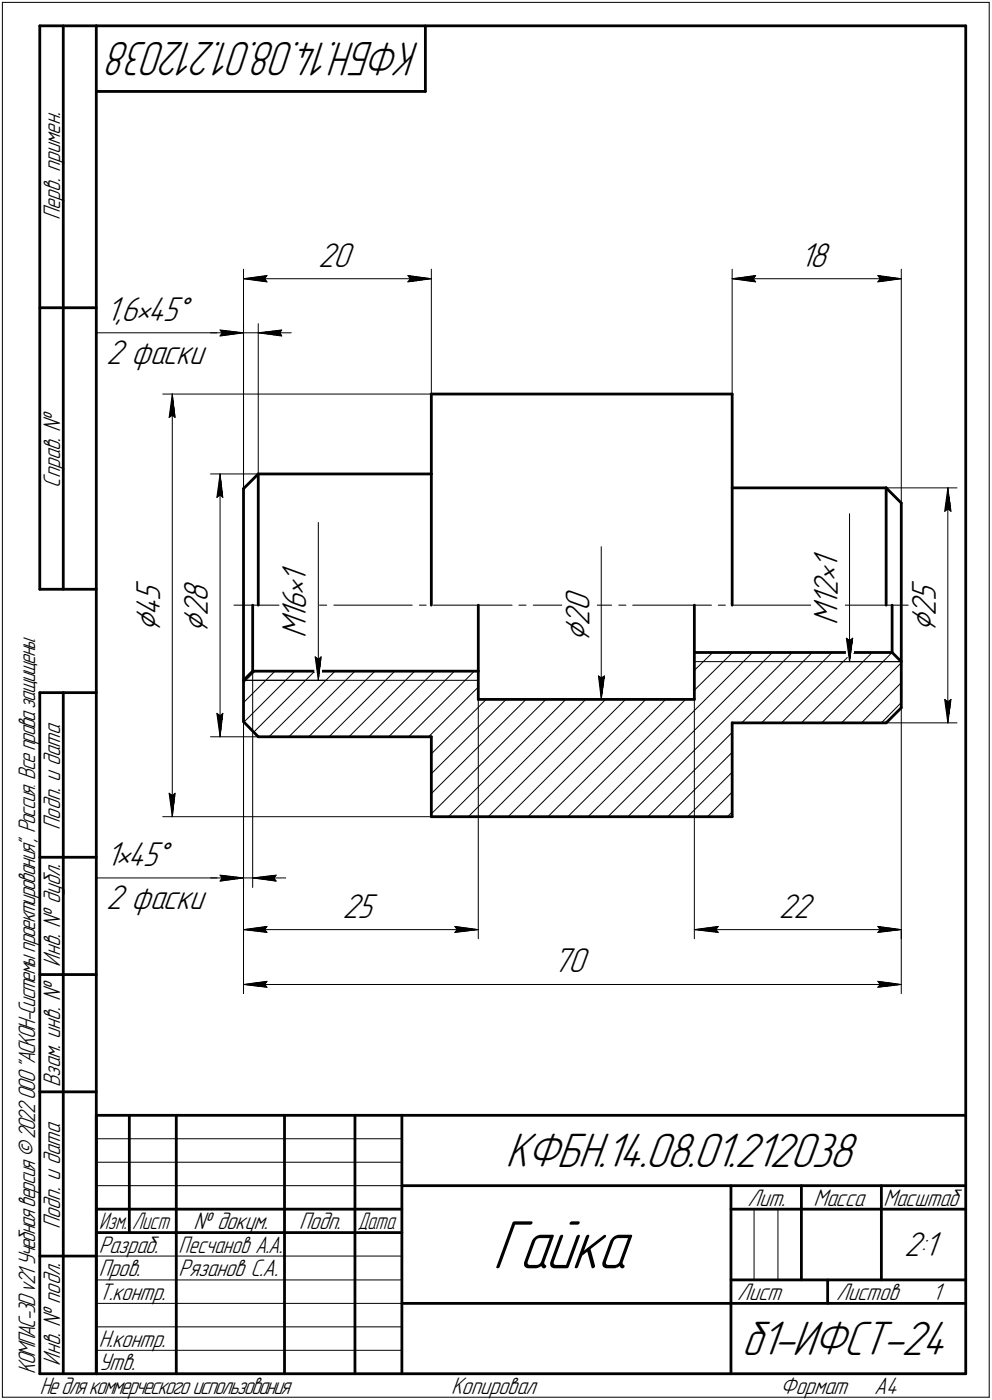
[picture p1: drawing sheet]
<svg xmlns="http://www.w3.org/2000/svg" width="211mm" height="298mm" viewBox="0 0 211 298" stroke-linecap="round" stroke-linejoin="round" font-family="sans-serif">
<defs><g id="words">
<text font-size="15.6" x="104.8" y="270.1">Гайка</text>
<g font-size="10.9">
<text x="107.6" y="248.5">КФБН.14.08.01.212038</text>
<text x="157.8" y="288.5">б1-ИФСТ-24</text>
</g>
<text font-size="10.8" x="89.4" y="9" transform="rotate(-180 89.4 9)">КФБН.14.08.01.212038</text>
<g font-size="8.5">
<text x="34.1" y="134.5" transform="rotate(-90 34.1 134.5)">Ç</text>
<text x="44.2" y="134.7" transform="rotate(-90 44.2 134.7)">Ç</text>
<text x="125.4" y="136.7" transform="rotate(-90 125.4 136.7)">Ç</text>
<text x="199.1" y="134.5" transform="rotate(-90 199.1 134.5)">Ç</text>
</g>
<g font-size="7.8">
<text x="67.7" y="56.8">20</text>
<text x="170.2" y="56.8">18</text>
<text x="22.6" y="68.3">1,6•45Å</text>
<text x="22.6" y="77.5">2 фаски</text>
<text x="65.2" y="124.2" transform="rotate(-90 65.2 124.2)">1</text>
<text x="178.2" y="123.7" transform="rotate(-90 178.2 123.7)">•</text>
<text x="178.2" y="121.2" transform="rotate(-90 178.2 121.2)">1</text>
<text x="34.1" y="131.1" transform="rotate(-90 34.1 131.1)">4</text>
<text x="34.1" y="127.9" transform="rotate(-90 34.1 127.9)">5</text>
<text x="44.2" y="131.3" transform="rotate(-90 44.2 131.3)">2</text>
<text x="44.2" y="128.1" transform="rotate(-90 44.2 128.1)">8</text>
<text x="65.2" y="132" transform="rotate(-90 65.2 132)">1</text>
<text x="65.2" y="129.9" transform="rotate(-90 65.2 129.9)">6</text>
<text x="65.2" y="126.7" transform="rotate(-90 65.2 126.7)">•</text>
<text x="125.4" y="130.1" transform="rotate(-90 125.4 130.1)">0</text>
<text x="178.2" y="129" transform="rotate(-90 178.2 129)">1</text>
<text x="178.2" y="126.9" transform="rotate(-90 178.2 126.9)">2</text>
<text x="199.1" y="131.1" transform="rotate(-90 199.1 131.1)">2</text>
<text x="199.1" y="127.9" transform="rotate(-90 199.1 127.9)">5</text>
<text x="65.2" y="135.9" transform="rotate(-90 65.2 135.9)">M</text>
<text x="125.4" y="133.3" transform="rotate(-90 125.4 133.3)">2</text>
<text x="178.2" y="133" transform="rotate(-90 178.2 133)">M</text>
<text x="22.6" y="184.4">1•45Å</text>
<text x="22.6" y="193.6">2 фаски</text>
<text x="72.9" y="195.4">25</text>
<text x="165.7" y="195.4">22</text>
<text x="117.7" y="207.1">70</text>
<text x="192.4" y="267.5">2:1</text>
</g>
<g font-size="5.4">
<text x="12.8" y="46.9" transform="rotate(-90 12.8 46.9)">Перв. примен.</text>
<text x="12.8" y="103.8" transform="rotate(-90 12.8 103.8)">Справ. №</text>
<text x="12.8" y="176.7" transform="rotate(-90 12.8 176.7)">Подп. и дата</text>
<text x="12.8" y="205.8" transform="rotate(-90 12.8 205.8)">Инв. № дубл.</text>
<text x="12.8" y="231.6" transform="rotate(-90 12.8 231.6)">Взам. инв. №</text>
<text x="159.1" y="256.8">Лит.</text>
<text x="173.1" y="256.8">Масса</text>
<text x="188" y="256.8">Масштаб</text>
<text x="12.8" y="261.7" transform="rotate(-90 12.8 261.7)">Подп. и дата</text>
<text x="41.2" y="261.8">№ докум.</text>
<text x="63.6" y="261.8">Подп.</text>
<text x="21" y="266.8">Разраб.</text>
<text x="38" y="266.8">Песчанов А.А.</text>
<text x="21" y="271.8">Пров.</text>
<text x="38" y="271.8">Рязанов С.А.</text>
<text x="21" y="276.8">Т.контр.</text>
<text x="156.9" y="276.8">Лист</text>
<text x="177.9" y="276.8">Листов</text>
<text x="198.4" y="276.8">1</text>
<text x="21" y="286.8">Н.контр.</text>
<text x="7.5" y="292.5" transform="rotate(-90 7.5 292.5)">КОМПАС-3Dv21 Учебнаяверсия©2022ООО&quot;АСКОН-Системыпроектирования&quot;, Россия. Всеправазащищены.</text>
<text x="12.8" y="290.8" transform="rotate(-90 12.8 290.8)">Инв. № подл.</text>
<text x="21" y="291.8">Утв.</text>
<text x="8.5" y="296.7">Недлякоммерческогоиспользования</text>
<text x="96" y="296.8">Копировал</text>
<text x="166" y="296.8">Формат</text>
<text x="186" y="296.8">A4</text>
</g>
<g font-size="5.3">
<text x="21.1" y="261.8">Изм.</text>
<text x="28.1" y="261.8">Лист</text>
<text x="76.1" y="261.8">Дата</text>
</g>
</g></defs>
<g fill="none" stroke="#000" stroke-width=".59">
<path d="M8.5 5.5v120zM8.5 5.5h12zM13.5 5.5v120zM20.5 5.5v287zM20.5 5.5h185zM20.5 19.5h70zM90.5 5.5v14zM205.5 5.5v287zM8.5 65.5h12zM91.8 83.9h64zM91.8 83.9v17zM155.8 83.9v20z"/>
<path d="M51.8 104.1v40.8zM54.9 100.9h36.9zM54.9 100.9l-3.1 3.2zM54.9 100.9v28zM91.8 100.9v28zM155.8 103.9h32.8zM155.8 103.9v25zM188.6 103.9l3.2 3.2zM188.6 103.9v25zM191.8 107.1v33.8zM8.5 125.5h12zM53.8 128.9v14z"/>
<path d="M101.8 128.9v14zM147.7 128.9v10zM147.7 138.9v10zM147.7 138.9h42.1zM189.8 138.9l2 2zM189.8 128.9v10zM8.5 147.5v145zM8.5 147.5h12zM13.5 147.5v145zM51.8 144.9v8.8zM51.8 153.7l3.1 3.2zM51.8 144.9l2-2z"/>
<path d="M53.8 142.9h48zM54.9 156.9h36.9zM91.8 156.9v17zM101.8 148.9h45.9zM101.8 142.9v6zM155.8 153.9h32.8zM155.8 153.9v20zM188.6 153.9l3.2-3.2zM191.8 140.9v9.8zM91.8 173.9h64zM8.5 182.5h12zM8.5 207.5h12z"/>
<path d="M8.5 232.5h12zM20.5 237.5h185zM20.5 237.5v55zM27.5 237.5v25zM37.5 237.5v55zM60.5 237.5v55zM75.5 237.5v55zM85.5 237.5v55zM20.5 257.5h65zM85.5 252.5h120zM155.5 252.5v40zM155.5 257.5h15z"/>
<path d="M170.5 252.5v20zM170.5 257.5h35zM187.5 252.5v20zM8.5 267.5h12zM20.5 262.5h65zM85.5 277.5h70zM155.5 277.5h50zM155.5 272.5h50zM176.1 272.5v5zM8.5 292.5h12zM20.5 292.5h185z"/>
</g>
<g fill="none" stroke="#000" stroke-width=".21">
<path d="M.5 .5v297zM.5 .5h210zM210.5 .5v297zM51.8 57.3v46.8zM51.8 59.4l5-.7zM51.8 59.4l5 .6zM51.8 59.4h40zM56.3 59.4l.5 .6zM56.8 58.7l-.5 .7zM86.8 58.7l.5 .7zM86.8 58.7l5 .7zM87.3 59.4l-.5 .6z"/>
<path d="M91.8 57.3v26.6zM155.8 57.3v26.6zM155.8 59.4l5-.7zM155.8 59.4l5 .6zM155.8 59.4h36zM160.3 59.4l.5 .6zM160.8 58.7l-.5 .7zM186.8 58.7l.5 .7zM186.8 58.7l5 .7zM187.3 59.4l-.5 .6zM191.8 57.3v49.8zM20.6 70.9h26.2z"/>
<path d="M44.8 70.9h7zM46.8 70.9h5zM46.8 70.3l5 .6zM46.8 70.3l.4 .6zM46.8 71.5l5-.6zM47.2 70.9l-.4 .6zM51.8 68.9v35.2zM51.8 70.9h3.1zM54.9 68.9v32zM54.9 70.9l5 .6zM54.9 70.9l5-.6zM54.9 70.9h7.1z"/>
<path d="M59.5 70.9l.4 .6zM59.9 70.3l-.4 .6zM86.8 60l5-.6zM186.8 60l5-.6zM34.6 83.9h57.2zM36 88.9l.7-.5zM36.7 83.9l.6 5zM36.7 88.4l.6 .5zM36.7 83.9l-.7 5zM36.7 83.9v90zM44.8 100.9h10.1zM46.1 105.9l.7-.5z"/>
<path d="M46.8 100.9l.6 5zM46.8 105.4l.6 .5zM46.8 100.9l-.7 5zM46.8 100.9v56zM67.7 111.3v33.6zM127.9 116.4v32.5zM180.8 109.4v31.5zM188.6 103.9h15zM201 108.9l.7-.5zM201.7 103.9l.7 5zM201.7 108.4l.7 .5zM201.7 103.9l-.7 5z"/>
<path d="M201.7 103.9v50zM49.8 128.9h16.7zM67.1 139.9l.6 5zM67.1 139.9l.6 .5zM68 128.9h1.5zM68.3 139.9l-.6 5zM71 128.9h16.7zM89.2 128.9h1.5zM92.2 128.9h16.8zM110.4 128.9h1.5zM113.5 128.9h16.6zM131.7 128.9h1.5z"/>
<path d="M134.6 128.9h16.8zM152.8 128.9h1.5zM155.9 128.9h16.7zM174.1 128.9h1.5zM177 128.9h16.8zM180.1 135.9l.7 5zM180.1 135.9l.7 .5zM180.8 136.4l.6-.5zM181.4 135.9l-.6 5zM44.8 156.9h10.1zM46.1 151.9l.7 5zM46.1 151.9l.7 .5z"/>
<path d="M46.8 152.4l.6-.5zM47.4 151.9l-.6 5zM51.8 144.9h50zM51.8 149.6l6.7-6.7zM51.8 145.4l2.5-2.5zM51.8 144.9h17.9zM51.8 153.7v35.3zM51.8 153.7v46.2zM51.9 153.8l10.8-10.9zM53.8 142.9v46.1zM54 155.9l13-13zM57.2 156.9l14.1-14z"/>
<path d="M61.5 156.9l14-14zM65.7 156.9l14.1-14zM67.7 140.4l.6-.5zM70 156.9l14-14zM74.3 156.9l13.9-14zM78.5 156.9l14-14zM82.7 156.9l14-14zM87 156.9l13.9-14zM91.2 156.9l10.6-10.6zM101.8 148.9v51zM126 148.9h21.7zM127.3 143.9l.6 5z"/>
<path d="M127.3 143.9l.6 .5zM127.9 144.4l.7-.5zM128.6 143.9l-.7 5zM147.7 140.9h44.1zM147.7 147l8.2-8.1zM147.7 142.7l3.9-3.8zM147.7 148.9v51zM157.8 153.9l15-15zM162.1 153.9l14.9-15zM166.3 153.9l15.1-15zM170.5 153.9l15.1-15zM174.8 153.9l15-15z"/>
<path d="M178.7 140.9h13.1zM188.6 153.9h15zM191.8 149.6l-4.3 4.3zM191.8 145.4l-8.5 8.5zM191.8 141.1l-12.7 12.8zM191.8 150.7v49.2zM201 148.9l.7 5zM201 148.9l.7 .5zM201.7 149.4l.7-.5zM202.4 148.9l-.7 5zM34.6 173.9h57.2zM36 168.9l.7 5z"/>
<path d="M36 168.9l.7 .5zM36.7 169.4l.6-.5zM37.3 168.9l-.6 5zM91.8 173.3l24.4-24.4zM91.8 169l20.1-20.1zM91.8 164.8l15.9-15.9zM91.8 160.5l11.7-11.6zM95.4 173.9l25-25zM99.7 173.9l24.9-25zM103.9 173.9l25-25zM108.1 173.9l25-25zM112.4 173.9l25-25z"/>
<path d="M116.6 173.9l25-25zM120.8 173.9l25.1-25zM125.1 173.9l35-35zM129.4 173.9l34.9-35zM133.6 173.9l35-35zM137.8 173.9l18-17.9zM142.1 173.9l13.7-13.7zM146.3 173.9l9.5-9.5zM150.5 173.9l5.3-5.2zM154.8 173.9l1-1zM20.6 186.9h26.2zM44.8 186.9h7z"/>
<path d="M46.8 186.9h5zM46.8 186.4l5 .5zM46.8 186.4l.4 .5zM46.8 187.6l5-.7zM47.2 186.9l-.4 .7zM51.8 198v13.6zM51.8 186.9h2zM51.8 198l5-.7zM51.8 198l5 .5zM51.8 198h50zM53.8 186.9l5 .7zM53.8 186.9l5-.5z"/>
<path d="M53.8 186.9h7zM56.3 198l.5 .5zM56.8 197.3l-.5 .7zM58.3 186.9l.5 .7zM58.8 186.4l-.5 .5zM96.8 198.5l5-.5zM96.8 197.3l.5 .7zM96.8 197.3l5 .7zM97.3 198l-.5 .5zM147.7 198l5.1-.7zM147.7 198l5.1 .5zM147.7 198h44.1z"/>
<path d="M152.3 198l.5 .5zM152.8 197.3l-.5 .7zM186.8 198.5l5-.5zM186.8 197.3l.5 .7zM186.8 197.3l5 .7zM187.3 198l-.5 .5zM191.8 198v13.6zM51.8 209.6l5-.6zM51.8 209.6l5 .6zM51.8 209.6h140zM56.3 209.6l.5 .6zM56.8 209l-.5 .6z"/>
<path d="M186.8 210.2l5-.6zM186.8 209l.5 .6zM186.8 209l5 .6zM187.3 209.6l-.5 .6zM20.5 247.5h65zM20.5 252.5h65zM20.5 242.5h65zM160.4 257.5v15zM165.5 257.5v15zM20.5 267.5h65zM20.5 272.5h65zM20.5 277.5h65z"/>
<path d="M.5 297.5h210zM20.5 282.5h65zM20.5 287.5h65z"/>
</g>
<g fill="#fff" stroke="#fff" stroke-width=".21">
<path d="M22.6 62.7h18.7zM22.6 62.7h18.7zM22.6 62.8h18.7zM22.6 62.9h18.7zM22.6 63h18.7zM22.6 63.1h18.7zM22.6 63.2h18.7zM22.6 63.2h18.7zM22.6 63.3h18.7zM22.6 63.4h18.7zM22.6 63.5h18.7zM22.6 63.6h18.7zM22.6 63.7h18.7zM22.6 63.8h18.7zM22.6 63.8h18.7zM22.6 63.9h18.7zM22.6 64h18.7zM22.6 64.1h18.7zM22.6 64.2h18.7zM22.6 64.3h18.7zM22.6 64.3h18.7zM22.6 64.4h18.7zM22.6 64.5h18.7zM22.6 64.6h18.7zM22.6 64.7h18.7zM22.6 64.8h18.7zM22.6 64.9h18.7zM22.6 64.9h18.7zM22.6 65h18.7zM22.6 65.1h18.7zM22.6 65.2h18.7zM22.6 65.3h18.7zM22.6 65.4h18.7zM22.6 65.4h18.7zM22.6 65.5h18.7zM22.6 65.6h18.7zM22.6 65.7h18.7zM22.6 65.8h18.7zM22.6 65.9h18.7zM22.6 66h18.7zM22.6 66h18.7zM22.6 66.1h18.7zM22.6 66.2h18.7zM22.6 66.3h18.7zM22.6 66.4h18.7zM22.6 66.5h18.7zM22.6 66.5h18.7zM22.6 66.6h18.7zM22.6 66.7h18.7zM22.6 66.8h18.7zM22.6 66.9h18.7zM22.6 67h18.7zM22.6 67.1h18.7zM22.6 67.1h18.7zM22.6 67.2h18.7zM22.6 67.3h18.7zM22.6 67.4h18.7zM22.6 67.5h18.7zM22.6 67.6h18.7zM22.6 67.6h18.7zM22.6 67.7h18.7zM22.6 67.8h18.7zM22.6 67.9h18.7zM22.6 68h18.7zM22.6 68.1h18.7zM22.6 68.2h18.7zM22.6 68.2h18.7zM22.6 68.3h18.7zM22.6 68.4h18.7zM22.6 68.5h18.7zM22.6 68.6h18.7zM22.6 68.7h18.7zM22.6 68.7h18.7zM22.6 68.8h18.7zM22.6 68.9h18.7zM22.6 69h18.7zM22.6 69.1h18.7zM22.6 69.2h18.7zM22.6 69.3h18.7zM22.6 69.3h18.7zM22.6 69.4h18.7zM22.6 69.5h18.7zM22.6 69.6h18.7zM22.6 69.7h18.7zM22.6 69.8h18.7zM22.6 69.8h18.7z"/>
<path d="M22.6 71.9h22.2zM22.6 72h22.2zM22.6 72.1h22.2zM22.6 72.1h22.2zM22.6 72.2h22.2zM22.6 72.3h22.2zM22.6 72.4h22.2zM22.6 72.5h22.2zM22.6 72.6h22.2zM22.6 72.6h22.2zM22.6 72.7h22.2zM22.6 72.8h22.2zM22.6 72.9h22.2zM22.6 73h22.2zM22.6 73.1h22.2zM22.6 73.2h22.2zM22.6 73.2h22.2zM22.6 73.3h22.2zM22.6 73.4h22.2zM22.6 73.5h22.2zM22.6 73.6h22.2zM22.6 73.7h22.2zM22.6 73.7h22.2zM22.6 73.8h22.2zM22.6 73.9h22.2zM22.6 74h22.2zM22.6 74.1h22.2zM22.6 74.2h22.2zM22.6 74.3h22.2zM22.6 74.3h22.2zM22.6 74.4h22.2zM22.6 74.5h22.2zM22.6 74.6h22.2zM22.6 74.7h22.2zM22.6 74.8h22.2zM22.6 74.8h22.2zM22.6 74.9h22.2zM22.6 75h22.2zM22.6 75.1h22.2zM22.6 75.2h22.2zM22.6 75.3h22.2zM22.6 75.4h22.2zM22.6 75.4h22.2zM22.6 75.5h22.2zM22.6 75.6h22.2zM22.6 75.7h22.2zM22.6 75.8h22.2zM22.6 75.9h22.2zM22.6 75.9h22.2zM22.6 76h22.2zM22.6 76.1h22.2zM22.6 76.2h22.2zM22.6 76.3h22.2zM22.6 76.4h22.2zM22.6 76.5h22.2zM22.6 76.5h22.2zM22.6 76.6h22.2zM22.6 76.7h22.2zM22.6 76.8h22.2zM22.6 76.9h22.2zM22.6 77h22.2zM22.6 77h22.2zM22.6 77.1h22.2zM22.6 77.2h22.2zM22.6 77.3h22.2zM22.6 77.4h22.2zM22.6 77.5h22.2zM22.6 77.6h22.2zM22.6 77.6h22.2zM22.6 77.7h22.2zM22.6 77.8h22.2zM22.6 77.9h22.2zM22.6 78h22.2zM22.6 78.1h22.2zM22.6 78.1h22.2zM22.6 78.2h22.2zM22.6 78.3h22.2zM22.6 78.4h22.2zM22.6 78.5h22.2zM22.6 78.6h22.2zM22.6 78.7h22.2zM22.6 78.7h22.2zM22.6 78.8h22.2zM22.6 78.9h22.2z"/>
<path d="M46.3 69.8h.7zM46.3 69.8h1.3zM46.3 69.9h1.9zM46.3 70h2.6zM46.3 70.1h3.1zM46.3 70.2h3.7zM46.3 70.3h4zM46.3 70.4h4.2zM46.3 70.4h4.4zM46.3 70.5h4.7zM46.3 70.6h4.9zM46.3 70.7h5.1zM46.3 70.8h5.3zM46.3 70.9h5.5zM46.3 71h5.3zM46.3 71h5.2zM46.3 71.1h4.9zM46.3 71.2h4.8zM46.3 71.3h4.6zM46.3 71.4h4.3zM46.3 71.5h4.2zM46.3 71.5h4zM46.3 71.6h3.7zM46.3 71.7h3.1zM46.3 71.8h2.6zM46.3 71.9h1.9zM46.3 72h1.3zM46.3 72.1h.7z"/>
<path d="M59.9 69.8h.6zM59.3 69.8h1.2zM58.6 69.9h1.9zM58 70h2.5zM57.4 70.1h3.1zM56.7 70.2h3.8zM56.6 70.3h3.9zM56.3 70.4h4.2zM56.1 70.4h4.4zM55.9 70.5h4.6zM55.6 70.6h4.9zM55.5 70.7h5zM55.2 70.8h5.3zM54.9 70.9h5.6zM55.2 71h5.3zM55.4 71h5.1zM55.5 71.1h5zM55.8 71.2h4.7zM56 71.3h4.5zM56.1 71.4h4.4zM56.4 71.5h4.1zM56.6 71.5h3.9zM56.7 71.6h3.8zM57.4 71.7h3.1zM58 71.8h2.5zM58.6 71.9h1.9zM59.3 72h1.2zM59.9 72.1h.6z"/>
<path d="M67.7 51.2h8.2zM67.7 51.3h8.2zM67.7 51.4h8.2zM67.7 51.5h8.2zM67.7 51.6h8.2zM67.7 51.6h8.2zM67.7 51.7h8.2zM67.7 51.8h8.2zM67.7 51.9h8.2zM67.7 52h8.2zM67.7 52.1h8.2zM67.7 52.2h8.2zM67.7 52.2h8.2zM67.7 52.3h8.2zM67.7 52.4h8.2zM67.7 52.5h8.2zM67.7 52.6h8.2zM67.7 52.7h8.2zM67.7 52.7h8.2zM67.7 52.8h8.2zM67.7 52.9h8.2zM67.7 53h8.2zM67.7 53.1h8.2zM67.7 53.2h8.2zM67.7 53.3h8.2zM67.7 53.3h8.2zM67.7 53.4h8.2zM67.7 53.5h8.2zM67.7 53.6h8.2zM67.7 53.7h8.2zM67.7 53.8h8.2zM67.7 53.8h8.2zM67.7 53.9h8.2zM67.7 54h8.2zM67.7 54.1h8.2zM67.7 54.2h8.2zM67.7 54.3h8.2zM67.7 54.4h8.2zM67.7 54.4h8.2zM67.7 54.5h8.2zM67.7 54.6h8.2zM67.7 54.7h8.2zM67.7 54.8h8.2zM67.7 54.9h8.2zM67.7 54.9h8.2zM67.7 55h8.2zM67.7 55.1h8.2zM67.7 55.2h8.2zM67.7 55.3h8.2zM67.7 55.4h8.2zM67.7 55.5h8.2zM67.7 55.5h8.2zM67.7 55.6h8.2zM67.7 55.7h8.2zM67.7 55.8h8.2zM67.7 55.9h8.2zM67.7 56h8.2zM67.7 56h8.2zM67.7 56.1h8.2zM67.7 56.2h8.2zM67.7 56.3h8.2zM67.7 56.4h8.2zM67.7 56.5h8.2zM67.7 56.6h8.2zM67.7 56.6h8.2zM67.7 56.7h8.2zM67.7 56.8h8.2zM67.7 56.9h8.2zM67.7 57h8.2zM67.7 57.1h8.2zM67.7 57.1h8.2zM67.7 57.2h8.2zM67.7 57.3h8.2zM67.7 57.4h8.2zM67.7 57.5h8.2zM67.7 57.6h8.2zM67.7 57.7h8.2zM67.7 57.7h8.2zM67.7 57.8h8.2zM67.7 57.9h8.2zM67.7 58h8.2zM67.7 58.1h8.2zM67.7 58.2h8.2zM67.7 58.3h8.2z"/>
<path d="M56.7 58.2h.6zM56.1 58.3h1.2zM55.5 58.3h1.8zM54.9 58.4h2.4zM54.3 58.5h3zM53.6 58.6h3.7zM53.4 58.7h3.9zM53.3 58.8h4zM53 58.8h4.3zM52.8 58.9h4.5zM52.7 59h4.6zM52.4 59.1h4.9zM52.2 59.2h5.1zM52.1 59.3h5.2zM51.8 59.4h5.5zM52.1 59.4h5.2zM52.2 59.5h5.1zM52.4 59.6h4.9zM52.7 59.7h4.6zM52.8 59.8h4.5zM53 59.9h4.3zM53.3 59.9h4zM53.4 60h3.9zM53.6 60.1h3.7zM54.4 60.2h2.9zM55.1 60.3h2.2zM55.9 60.4h1.4zM56.6 60.5h.7z"/>
<path d="M86.3 58.2h.7zM86.3 58.3h1.2zM86.3 58.3h1.8zM86.3 58.4h2.5zM86.3 58.5h3.1zM86.3 58.6h3.7zM86.3 58.7h4zM86.3 58.8h4.1zM86.3 58.8h4.3zM86.3 58.9h4.5zM86.3 59h4.7zM86.3 59.1h4.9zM86.3 59.2h5.1zM86.3 59.3h5.3zM86.3 59.4h5.5zM86.3 59.4h5.3zM86.3 59.5h5.1zM86.3 59.6h4.9zM86.3 59.7h4.7zM86.3 59.8h4.5zM86.3 59.9h4.3zM86.3 59.9h4.1zM86.3 60h4zM86.3 60.1h3.7zM86.3 60.2h3zM86.3 60.3h2.3zM86.3 60.4h1.5zM86.3 60.5h.7z"/>
<path d="M170.3 51.2h7.1zM170.3 51.3h7.1zM170.3 51.4h7.1zM170.3 51.5h7.1zM170.3 51.6h7.1zM170.3 51.6h7.1zM170.3 51.7h7.1zM170.3 51.8h7.1zM170.3 51.9h7.1zM170.3 52h7.1zM170.3 52.1h7.1zM170.3 52.2h7.1zM170.3 52.2h7.1zM170.3 52.3h7.1zM170.3 52.4h7.1zM170.3 52.5h7.1zM170.3 52.6h7.1zM170.3 52.7h7.1zM170.3 52.7h7.1zM170.3 52.8h7.1zM170.3 52.9h7.1zM170.3 53h7.1zM170.3 53.1h7.1zM170.3 53.2h7.1zM170.3 53.3h7.1zM170.3 53.3h7.1zM170.3 53.4h7.1zM170.3 53.5h7.1zM170.3 53.6h7.1zM170.3 53.7h7.1zM170.3 53.8h7.1zM170.3 53.8h7.1zM170.3 53.9h7.1zM170.3 54h7.1zM170.3 54.1h7.1zM170.3 54.2h7.1zM170.3 54.3h7.1zM170.3 54.4h7.1zM170.3 54.4h7.1zM170.3 54.5h7.1zM170.3 54.6h7.1zM170.3 54.7h7.1zM170.3 54.8h7.1zM170.3 54.9h7.1zM170.3 54.9h7.1zM170.3 55h7.1zM170.3 55.1h7.1zM170.3 55.2h7.1zM170.3 55.3h7.1zM170.3 55.4h7.1zM170.3 55.5h7.1zM170.3 55.5h7.1zM170.3 55.6h7.1zM170.3 55.7h7.1zM170.3 55.8h7.1zM170.3 55.9h7.1zM170.3 56h7.1zM170.3 56h7.1zM170.3 56.1h7.1zM170.3 56.2h7.1zM170.3 56.3h7.1zM170.3 56.4h7.1zM170.3 56.5h7.1zM170.3 56.6h7.1zM170.3 56.6h7.1zM170.3 56.7h7.1zM170.3 56.8h7.1zM170.3 56.9h7.1zM170.3 57h7.1zM170.3 57.1h7.1zM170.3 57.1h7.1zM170.3 57.2h7.1zM170.3 57.3h7.1zM170.3 57.4h7.1zM170.3 57.5h7.1zM170.3 57.6h7.1zM170.3 57.7h7.1zM170.3 57.7h7.1zM170.3 57.8h7.1zM170.3 57.9h7.1zM170.3 58h7.1zM170.3 58.1h7.1zM170.3 58.2h7.1zM170.3 58.3h7.1z"/>
<path d="M160.7 58.2h.6zM160.1 58.3h1.2zM159.4 58.3h1.9zM158.8 58.4h2.5zM158.2 58.5h3.1zM157.6 58.6h3.7zM157.4 58.7h3.9zM157.2 58.8h4.1zM157 58.8h4.3zM156.8 58.9h4.5zM156.6 59h4.7zM156.4 59.1h4.9zM156.2 59.2h5.1zM156 59.3h5.3zM155.8 59.4h5.5zM156 59.4h5.3zM156.2 59.5h5.1zM156.4 59.6h4.9zM156.6 59.7h4.7zM156.8 59.8h4.5zM157 59.9h4.3zM157.2 59.9h4.1zM157.4 60h3.9zM157.6 60.1h3.7zM158.3 60.2h3zM159.1 60.3h2.2zM159.9 60.4h1.4zM160.6 60.5h.7z"/>
<path d="M186.3 58.2h.6zM186.3 58.3h1.2zM186.3 58.3h1.8zM186.3 58.4h2.5zM186.3 58.5h3.1zM186.3 58.6h3.7zM186.3 58.7h3.9zM186.3 58.8h4.1zM186.3 58.8h4.3zM186.3 58.9h4.5zM186.3 59h4.7zM186.3 59.1h4.9zM186.3 59.2h5.1zM186.3 59.3h5.3zM186.3 59.4h5.5zM186.3 59.4h5.3zM186.3 59.5h5.1zM186.3 59.6h4.9zM186.3 59.7h4.7zM186.3 59.8h4.5zM186.3 59.9h4.3zM186.3 59.9h4.1zM186.3 60h3.9zM186.3 60.1h3.7zM186.3 60.2h3zM186.3 60.3h2.3zM186.3 60.4h1.5zM186.3 60.5h.7z"/>
<path d="M193.4 123.3h7.3zM193.4 123.4h7.3zM193.4 123.4h7.3zM193.4 123.5h7.3zM193.4 123.6h7.3zM193.4 123.7h7.3zM193.4 123.8h7.3zM193.4 123.9h7.3zM193.4 124h7.3zM193.4 124h7.3zM193.4 124.1h7.3zM193.4 124.2h7.3zM193.4 124.3h7.3zM193.4 124.4h7.3zM193.4 124.5h7.3zM193.4 124.5h7.3zM193.4 124.6h7.3zM193.4 124.7h7.3zM193.4 124.8h7.3zM193.4 124.9h7.3zM193.4 125h7.3zM193.4 125.1h7.3zM193.4 125.1h7.3zM193.4 125.2h7.3zM193.4 125.3h7.3zM193.4 125.4h7.3zM193.4 125.5h7.3zM193.4 125.6h7.3zM193.4 125.6h7.3zM193.4 125.7h7.3zM193.4 125.8h7.3zM193.4 125.9h7.3zM193.4 126h7.3zM193.4 126.1h7.3zM193.4 126.2h7.3zM193.4 126.2h7.3zM193.4 126.3h7.3zM193.4 126.4h7.3zM193.4 126.5h7.3zM193.4 126.6h7.3zM193.4 126.7h7.3zM193.4 126.7h7.3zM193.4 126.8h7.3zM193.4 126.9h7.3zM193.4 127h7.3zM193.4 127.1h7.3zM193.4 127.2h7.3zM193.4 127.3h7.3zM193.4 127.3h7.3zM193.4 127.4h7.3zM193.4 127.5h7.3zM193.4 127.6h7.3zM193.4 127.7h7.3zM193.4 127.8h7.3zM193.4 127.8h7.3zM193.4 127.9h7.3zM193.4 128h7.3zM193.4 128.1h7.3zM193.4 128.2h7.3zM193.4 128.3h7.3zM193.4 128.4h7.3zM193.4 128.4h7.3zM193.4 128.5h7.3zM193.4 128.6h7.3zM193.4 128.7h7.3zM193.4 128.8h7.3zM193.4 128.9h7.3zM193.4 128.9h7.3zM193.4 129h7.3zM193.4 129.1h7.3zM193.4 129.2h7.3zM193.4 129.3h7.3zM193.4 129.4h7.3zM193.4 129.5h7.3zM193.4 129.5h7.3zM193.4 129.6h7.3zM193.4 129.7h7.3zM193.4 129.8h7.3zM193.4 129.9h7.3zM193.4 130h7.3zM193.4 130h7.3zM193.4 130.1h7.3zM193.4 130.2h7.3zM193.4 130.3h7.3zM193.4 130.4h7.3zM193.4 130.5h7.3zM193.4 130.6h7.3zM193.4 130.6h7.3zM193.4 130.7h7.3zM193.4 130.8h7.3zM193.4 130.9h7.3zM193.4 131h7.3zM193.4 131.1h7.3zM193.4 131.1h7.3zM193.4 131.2h7.3zM193.4 131.3h7.3zM193.4 131.4h7.3zM193.4 131.5h7.3zM193.4 131.6h7.3zM193.4 131.7h7.3zM193.4 131.7h7.3zM193.4 131.8h7.3zM193.4 131.9h7.3zM193.4 132h7.3zM193.4 132.1h7.3zM193.4 132.2h7.3zM193.4 132.2h7.3zM193.4 132.3h7.3zM193.4 132.4h7.3zM193.4 132.5h7.3zM193.4 132.6h7.3zM193.4 132.7h7.3zM193.4 132.8h7.3zM193.4 132.8h7.3zM193.4 132.9h7.3zM193.4 133h7.3zM193.4 133.1h7.3zM193.4 133.2h7.3zM193.4 133.3h7.3zM193.4 133.3h7.3zM193.4 133.4h7.3zM193.4 133.5h7.3zM193.4 133.6h7.3zM193.4 133.7h7.3zM193.4 133.8h7.3zM193.4 133.9h7.3zM193.4 133.9h7.3zM193.4 134h7.3zM193.4 134.1h7.3zM193.4 134.2h7.3zM193.4 134.3h7.3zM193.4 134.4h7.3zM193.4 134.5h7.3z"/>
<path d="M201.6 104.1h.2zM201.6 104.2h.2zM201.5 104.3h.3zM201.5 104.4h.4zM201.4 104.5h.5zM201.4 104.6h.6zM201.4 104.6h.6zM201.3 104.7h.7zM201.3 104.8h.8zM201.3 104.9h.8zM201.3 105h.8zM201.2 105.1h1zM201.2 105.2h1zM201.2 105.2h1.1zM201.1 105.3h1.2zM201.1 105.4h1.2zM201 105.5h1.4zM201 105.6h1.4zM200.9 105.7h1.5zM200.9 105.7h1.5zM200.9 105.8h1.5zM200.9 105.9h1.5zM200.9 106h1.5zM200.9 106.1h1.5zM200.9 106.2h1.5zM200.9 106.3h1.5zM200.8 106.3h1.7zM200.8 106.4h1.7zM200.8 106.5h1.7zM200.8 106.6h1.7zM200.8 106.7h1.7zM200.8 106.8h1.7zM200.8 106.8h1.7zM200.7 106.9h1.9zM200.7 107h1.9zM200.7 107.1h1.9zM200.7 107.2h1.9zM200.7 107.3h1.9zM200.7 107.4h1.9zM200.7 107.4h1.9zM200.7 107.5h1.9zM200.7 107.6h2zM200.7 107.7h2zM200.7 107.8h2zM200.7 107.9h2zM200.7 107.9h2zM200.7 108h2zM200.7 108.1h2zM200.6 108.2h2.2zM200.6 108.3h2.2zM200.6 108.4h2.2zM200.6 108.5h2.2zM200.6 108.5h2.2zM200.6 108.6h2.2zM200.6 108.7h2.2zM200.5 108.8h2.4zM200.5 108.9h2.4zM200.5 109h2.4zM200.5 109.1h2.4zM200.5 109.1h2.4zM200.5 109.2h2.4zM200.5 109.3h2.4z"/>
<path d="M200.4 148.4h2.5zM200.5 148.5h2.4zM200.5 148.6h2.4zM200.5 148.7h2.4zM200.5 148.8h2.4zM200.5 148.8h2.4zM200.5 148.9h2.4zM200.5 149h2.4zM200.6 149.1h2.2zM200.6 149.2h2.2zM200.6 149.3h2.2zM200.6 149.4h2.2zM200.6 149.4h2.2zM200.6 149.5h2.2zM200.6 149.6h2.2zM200.7 149.7h2zM200.7 149.8h2zM200.7 149.9h2zM200.7 149.9h2zM200.7 150h2zM200.7 150.1h2zM200.7 150.2h2zM200.7 150.3h1.9zM200.7 150.4h1.9zM200.7 150.5h1.9zM200.7 150.5h1.9zM200.7 150.6h1.9zM200.7 150.7h1.9zM200.7 150.8h1.9zM200.7 150.9h1.9zM200.8 151h1.7zM200.8 151h1.7zM200.8 151.1h1.7zM200.8 151.2h1.7zM200.8 151.3h1.7zM200.8 151.4h1.7zM200.8 151.5h1.7zM200.9 151.6h1.5zM200.9 151.6h1.5zM200.9 151.7h1.5zM200.9 151.8h1.5zM200.9 151.9h1.5zM200.9 152h1.5zM200.9 152.1h1.5zM200.9 152.1h1.5zM201 152.2h1.4zM201 152.3h1.4zM201.1 152.4h1.2zM201.1 152.5h1.2zM201.2 152.6h1.1zM201.2 152.7h1zM201.2 152.7h1zM201.3 152.8h.8zM201.3 152.9h.8zM201.3 153h.8zM201.3 153.1h.7zM201.4 153.2h.6zM201.4 153.2h.6zM201.4 153.3h.5zM201.5 153.4h.4zM201.5 153.5h.3zM201.6 153.6h.2zM201.6 153.7h.2z"/>
<path d="M38.5 123.1h7.3zM38.5 123.2h7.3zM38.5 123.3h7.3zM38.5 123.4h7.3zM38.5 123.4h7.3zM38.5 123.5h7.3zM38.5 123.6h7.3zM38.5 123.7h7.3zM38.5 123.8h7.3zM38.5 123.9h7.3zM38.5 124h7.3zM38.5 124h7.3zM38.5 124.1h7.3zM38.5 124.2h7.3zM38.5 124.3h7.3zM38.5 124.4h7.3zM38.5 124.5h7.3zM38.5 124.5h7.3zM38.5 124.6h7.3zM38.5 124.7h7.3zM38.5 124.8h7.3zM38.5 124.9h7.3zM38.5 125h7.3zM38.5 125.1h7.3zM38.5 125.1h7.3zM38.5 125.2h7.3zM38.5 125.3h7.3zM38.5 125.4h7.3zM38.5 125.5h7.3zM38.5 125.6h7.3zM38.5 125.6h7.3zM38.5 125.7h7.3zM38.5 125.8h7.3zM38.5 125.9h7.3zM38.5 126h7.3zM38.5 126.1h7.3zM38.5 126.2h7.3zM38.5 126.2h7.3zM38.5 126.3h7.3zM38.5 126.4h7.3zM38.5 126.5h7.3zM38.5 126.6h7.3zM38.5 126.7h7.3zM38.5 126.7h7.3zM38.5 126.8h7.3zM38.5 126.9h7.3zM38.5 127h7.3zM38.5 127.1h7.3zM38.5 127.2h7.3zM38.5 127.3h7.3zM38.5 127.3h7.3zM38.5 127.4h7.3zM38.5 127.5h7.3zM38.5 127.6h7.3zM38.5 127.7h7.3zM38.5 127.8h7.3zM38.5 127.8h7.3zM38.5 127.9h7.3zM38.5 128h7.3zM38.5 128.1h7.3zM38.5 128.2h7.3zM38.5 128.3h7.3zM38.5 128.4h7.3zM38.5 128.4h7.3zM38.5 128.5h7.3zM38.5 128.6h7.3zM38.5 128.7h7.3zM38.5 128.8h7.3zM38.5 128.9h7.3zM38.5 128.9h7.3zM38.5 129h7.3zM38.5 129.1h7.3zM38.5 129.2h7.3zM38.5 129.3h7.3zM38.5 129.4h7.3zM38.5 129.5h7.3zM38.5 129.5h7.3zM38.5 129.6h7.3zM38.5 129.7h7.3zM38.5 129.8h7.3zM38.5 129.9h7.3zM38.5 130h7.3zM38.5 130h7.3zM38.5 130.1h7.3zM38.5 130.2h7.3zM38.5 130.3h7.3zM38.5 130.4h7.3zM38.5 130.5h7.3zM38.5 130.6h7.3zM38.5 130.6h7.3zM38.5 130.7h7.3zM38.5 130.8h7.3zM38.5 130.9h7.3zM38.5 131h7.3zM38.5 131.1h7.3zM38.5 131.1h7.3zM38.5 131.2h7.3zM38.5 131.3h7.3zM38.5 131.4h7.3zM38.5 131.5h7.3zM38.5 131.6h7.3zM38.5 131.7h7.3zM38.5 131.7h7.3zM38.5 131.8h7.3zM38.5 131.9h7.3zM38.5 132h7.3zM38.5 132.1h7.3zM38.5 132.2h7.3zM38.5 132.2h7.3zM38.5 132.3h7.3zM38.5 132.4h7.3zM38.5 132.5h7.3zM38.5 132.6h7.3zM38.5 132.7h7.3zM38.5 132.8h7.3zM38.5 132.8h7.3zM38.5 132.9h7.3zM38.5 133h7.3zM38.5 133.1h7.3zM38.5 133.2h7.3zM38.5 133.3h7.3zM38.5 133.3h7.3zM38.5 133.4h7.3zM38.5 133.5h7.3zM38.5 133.6h7.3zM38.5 133.7h7.3zM38.5 133.8h7.3zM38.5 133.9h7.3zM38.5 133.9h7.3zM38.5 134h7.3zM38.5 134.1h7.3zM38.5 134.2h7.3zM38.5 134.3h7.3zM38.5 134.4h7.3zM38.5 134.5h7.3zM38.5 134.5h7.3zM38.5 134.6h7.3z"/>
<path d="M46.7 101.2h.3zM46.7 101.3h.3zM46.7 101.3h.3zM46.7 101.4h.4zM46.6 101.5h.5zM46.6 101.6h.6zM46.6 101.7h.6zM46.5 101.8h.7zM46.5 101.9h.7zM46.4 101.9h.8zM46.4 102h.8zM46.3 102.1h1zM46.3 102.2h1zM46.3 102.3h1.1zM46.2 102.4h1.2zM46.2 102.4h1.2zM46.1 102.5h1.4zM46.1 102.6h1.4zM46.1 102.7h1.4zM46.1 102.8h1.5zM46.1 102.9h1.5zM46.1 103h1.5zM46.1 103h1.5zM46.1 103.1h1.5zM46.1 103.2h1.5zM46.1 103.3h1.5zM46 103.4h1.7zM46 103.5h1.7zM46 103.5h1.7zM46 103.6h1.7zM46 103.7h1.7zM46 103.8h1.7zM46 103.9h1.7zM45.9 104h1.9zM45.9 104.1h1.9zM45.9 104.1h1.9zM45.9 104.2h1.9zM45.9 104.3h1.9zM45.9 104.4h1.9zM45.9 104.5h1.9zM45.8 104.6h2zM45.8 104.6h2zM45.8 104.7h2zM45.8 104.8h2zM45.8 104.9h2zM45.8 105h2zM45.8 105.1h2zM45.8 105.2h2zM45.7 105.2h2.2zM45.7 105.3h2.2zM45.7 105.4h2.2zM45.7 105.5h2.2zM45.7 105.6h2.2zM45.7 105.7h2.2zM45.7 105.7h2.2zM45.6 105.8h2.4zM45.6 105.9h2.4zM45.6 106h2.4zM45.6 106.1h2.4zM45.6 106.2h2.4zM45.6 106.3h2.4zM45.6 106.3h2.4z"/>
<path d="M45.6 151.4h2.4zM45.6 151.5h2.4zM45.6 151.6h2.4zM45.6 151.6h2.4zM45.6 151.7h2.4zM45.6 151.8h2.4zM45.6 151.9h2.4zM45.6 152h2.4zM45.7 152.1h2.2zM45.7 152.1h2.2zM45.7 152.2h2.2zM45.7 152.3h2.2zM45.7 152.4h2.2zM45.7 152.5h2.2zM45.7 152.6h2.2zM45.8 152.7h2zM45.8 152.7h2zM45.8 152.8h2zM45.8 152.9h2zM45.8 153h2zM45.8 153.1h2zM45.8 153.2h2zM45.8 153.2h2zM45.9 153.3h1.9zM45.9 153.4h1.9zM45.9 153.5h1.9zM45.9 153.6h1.9zM45.9 153.7h1.9zM45.9 153.8h1.9zM45.9 153.8h1.9zM46 153.9h1.7zM46 154h1.7zM46 154.1h1.7zM46 154.2h1.7zM46 154.3h1.7zM46 154.3h1.7zM46 154.4h1.7zM46.1 154.5h1.5zM46.1 154.6h1.5zM46.1 154.7h1.5zM46.1 154.8h1.5zM46.1 154.9h1.5zM46.1 154.9h1.5zM46.1 155h1.5zM46.1 155.1h1.4zM46.1 155.2h1.4zM46.1 155.3h1.4zM46.2 155.4h1.2zM46.2 155.4h1.2zM46.3 155.5h1.1zM46.3 155.6h1zM46.3 155.7h1zM46.4 155.8h.8zM46.4 155.9h.8zM46.5 156h.7zM46.5 156h.7zM46.6 156.1h.6zM46.6 156.2h.6zM46.6 156.3h.5zM46.7 156.4h.4zM46.7 156.5h.3zM46.7 156.5h.3zM46.7 156.6h.3z"/>
<path d="M28.4 123.3h7.2zM28.4 123.4h7.2zM28.4 123.4h7.2zM28.4 123.5h7.2zM28.4 123.6h7.2zM28.4 123.7h7.2zM28.4 123.8h7.2zM28.4 123.9h7.2zM28.4 124h7.2zM28.4 124h7.2zM28.4 124.1h7.2zM28.4 124.2h7.2zM28.4 124.3h7.2zM28.4 124.4h7.2zM28.4 124.5h7.2zM28.4 124.5h7.2zM28.4 124.6h7.2zM28.4 124.7h7.2zM28.4 124.8h7.2zM28.4 124.9h7.2zM28.4 125h7.2zM28.4 125.1h7.2zM28.4 125.1h7.2zM28.4 125.2h7.2zM28.4 125.3h7.2zM28.4 125.4h7.2zM28.4 125.5h7.2zM28.4 125.6h7.2zM28.4 125.6h7.2zM28.4 125.7h7.2zM28.4 125.8h7.2zM28.4 125.9h7.2zM28.4 126h7.2zM28.4 126.1h7.2zM28.4 126.2h7.2zM28.4 126.2h7.2zM28.4 126.3h7.2zM28.4 126.4h7.2zM28.4 126.5h7.2zM28.4 126.6h7.2zM28.4 126.7h7.2zM28.4 126.7h7.2zM28.4 126.8h7.2zM28.4 126.9h7.2zM28.4 127h7.2zM28.4 127.1h7.2zM28.4 127.2h7.2zM28.4 127.3h7.2zM28.4 127.3h7.2zM28.4 127.4h7.2zM28.4 127.5h7.2zM28.4 127.6h7.2zM28.4 127.7h7.2zM28.4 127.8h7.2zM28.4 127.8h7.2zM28.4 127.9h7.2zM28.4 128h7.2zM28.4 128.1h7.2zM28.4 128.2h7.2zM28.4 128.3h7.2zM28.4 128.4h7.2zM28.4 128.4h7.2zM28.4 128.5h7.2zM28.4 128.6h7.2zM28.4 128.7h7.2zM28.4 128.8h7.2zM28.4 128.9h7.2zM28.4 128.9h7.2zM28.4 129h7.2zM28.4 129.1h7.2zM28.4 129.2h7.2zM28.4 129.3h7.2zM28.4 129.4h7.2zM28.4 129.5h7.2zM28.4 129.5h7.2zM28.4 129.6h7.2zM28.4 129.7h7.2zM28.4 129.8h7.2zM28.4 129.9h7.2zM28.4 130h7.2zM28.4 130h7.2zM28.4 130.1h7.2zM28.4 130.2h7.2zM28.4 130.3h7.2zM28.4 130.4h7.2zM28.4 130.5h7.2zM28.4 130.6h7.2zM28.4 130.6h7.2zM28.4 130.7h7.2zM28.4 130.8h7.2zM28.4 130.9h7.2zM28.4 131h7.2zM28.4 131.1h7.2zM28.4 131.1h7.2zM28.4 131.2h7.2zM28.4 131.3h7.2zM28.4 131.4h7.2zM28.4 131.5h7.2zM28.4 131.6h7.2zM28.4 131.7h7.2zM28.4 131.7h7.2zM28.4 131.8h7.2zM28.4 131.9h7.2zM28.4 132h7.2zM28.4 132.1h7.2zM28.4 132.2h7.2zM28.4 132.2h7.2zM28.4 132.3h7.2zM28.4 132.4h7.2zM28.4 132.5h7.2zM28.4 132.6h7.2zM28.4 132.7h7.2zM28.4 132.8h7.2zM28.4 132.8h7.2zM28.4 132.9h7.2zM28.4 133h7.2zM28.4 133.1h7.2zM28.4 133.2h7.2zM28.4 133.3h7.2zM28.4 133.3h7.2zM28.4 133.4h7.2zM28.4 133.5h7.2zM28.4 133.6h7.2zM28.4 133.7h7.2zM28.4 133.8h7.2zM28.4 133.9h7.2zM28.4 133.9h7.2zM28.4 134h7.2zM28.4 134.1h7.2zM28.4 134.2h7.2zM28.4 134.3h7.2zM28.4 134.4h7.2zM28.4 134.5h7.2z"/>
<path d="M36.6 84.2h.2zM36.6 84.2h.2zM36.5 84.3h.3zM36.5 84.4h.4zM36.4 84.5h.5zM36.4 84.6h.6zM36.4 84.7h.6zM36.3 84.8h.7zM36.3 84.8h.8zM36.2 84.9h.9zM36.2 85h.9zM36.2 85.1h1zM36.2 85.2h1zM36.2 85.3h1.1zM36.1 85.3h1.2zM36.1 85.4h1.2zM36 85.5h1.3zM36 85.6h1.3zM35.9 85.7h1.4zM35.9 85.8h1.5zM35.9 85.9h1.5zM35.9 85.9h1.5zM35.9 86h1.5zM35.9 86.1h1.5zM35.9 86.2h1.5zM35.9 86.3h1.5zM35.8 86.4h1.7zM35.8 86.4h1.7zM35.8 86.5h1.7zM35.8 86.6h1.7zM35.8 86.7h1.7zM35.8 86.8h1.7zM35.8 86.9h1.7zM35.7 87h1.9zM35.7 87h1.9zM35.7 87.1h1.9zM35.7 87.2h1.9zM35.7 87.3h1.9zM35.7 87.4h1.9zM35.7 87.5h1.9zM35.6 87.5h2zM35.6 87.6h2.1zM35.6 87.7h2.1zM35.6 87.8h2.1zM35.6 87.9h2.1zM35.6 88h2.1zM35.6 88.1h2.1zM35.6 88.1h2.1zM35.6 88.2h2.2zM35.6 88.3h2.2zM35.6 88.4h2.2zM35.6 88.5h2.2zM35.6 88.6h2.2zM35.6 88.6h2.2zM35.6 88.7h2.2zM35.5 88.8h2.3zM35.5 88.9h2.3zM35.5 89h2.3zM35.5 89.1h2.3zM35.5 89.2h2.3zM35.5 89.2h2.3zM35.5 89.3h2.3z"/>
<path d="M35.4 168.4h2.4zM35.5 168.5h2.3zM35.5 168.6h2.3zM35.5 168.7h2.3zM35.5 168.7h2.3zM35.5 168.8h2.3zM35.5 168.9h2.3zM35.5 169h2.3zM35.6 169.1h2.2zM35.6 169.2h2.2zM35.6 169.2h2.2zM35.6 169.3h2.2zM35.6 169.4h2.2zM35.6 169.5h2.2zM35.6 169.6h2.2zM35.6 169.7h2.1zM35.6 169.8h2.1zM35.6 169.8h2.1zM35.6 169.9h2.1zM35.6 170h2.1zM35.6 170.1h2.1zM35.6 170.2h2.1zM35.6 170.3h2zM35.7 170.3h1.9zM35.7 170.4h1.9zM35.7 170.5h1.9zM35.7 170.6h1.9zM35.7 170.7h1.9zM35.7 170.8h1.9zM35.7 170.9h1.9zM35.8 170.9h1.7zM35.8 171h1.7zM35.8 171.1h1.7zM35.8 171.2h1.7zM35.8 171.3h1.7zM35.8 171.4h1.7zM35.8 171.4h1.7zM35.9 171.5h1.5zM35.9 171.6h1.5zM35.9 171.7h1.5zM35.9 171.8h1.5zM35.9 171.9h1.5zM35.9 172h1.5zM35.9 172h1.5zM35.9 172.1h1.4zM36 172.2h1.3zM36 172.3h1.3zM36.1 172.4h1.2zM36.1 172.5h1.2zM36.2 172.6h1.1zM36.2 172.6h1zM36.2 172.7h1zM36.2 172.8h.9zM36.2 172.9h.9zM36.3 173h.8zM36.3 173.1h.7zM36.4 173.1h.6zM36.4 173.2h.6zM36.4 173.3h.5zM36.5 173.4h.4zM36.5 173.5h.3zM36.6 173.6h.2zM36.6 173.7h.2z"/>
<path d="M59.5 120.2h7.2zM59.5 120.3h7.2zM59.5 120.4h7.2zM59.5 120.5h7.2zM59.5 120.6h7.2zM59.5 120.6h7.2zM59.5 120.7h7.2zM59.5 120.8h7.2zM59.5 120.9h7.2zM59.5 121h7.2zM59.5 121.1h7.2zM59.5 121.2h7.2zM59.5 121.2h7.2zM59.5 121.3h7.2zM59.5 121.4h7.2zM59.5 121.5h7.2zM59.5 121.6h7.2zM59.5 121.7h7.2zM59.5 121.8h7.2zM59.5 121.8h7.2zM59.5 121.9h7.2zM59.5 122h7.2zM59.5 122.1h7.2zM59.5 122.2h7.2zM59.5 122.3h7.2zM59.5 122.3h7.2zM59.5 122.4h7.2zM59.5 122.5h7.2zM59.5 122.6h7.2zM59.5 122.7h7.2zM59.5 122.8h7.2zM59.5 122.9h7.2zM59.5 122.9h7.2zM59.5 123h7.2zM59.5 123.1h7.2zM59.5 123.2h7.2zM59.5 123.3h7.2zM59.5 123.4h7.2zM59.5 123.4h7.2zM59.5 123.5h7.2zM59.5 123.6h7.2zM59.5 123.7h7.2zM59.5 123.8h7.2zM59.5 123.9h7.2zM59.5 124h7.2zM59.5 124h7.2zM59.5 124.1h7.2zM59.5 124.2h7.2zM59.5 124.3h7.2zM59.5 124.4h7.2zM59.5 124.5h7.2zM59.5 124.5h7.2zM59.5 124.6h7.2zM59.5 124.7h7.2zM59.5 124.8h7.2zM59.5 124.9h7.2zM59.5 125h7.2zM59.5 125.1h7.2zM59.5 125.1h7.2zM59.5 125.2h7.2zM59.5 125.3h7.2zM59.5 125.4h7.2zM59.5 125.5h7.2zM59.5 125.6h7.2zM59.5 125.6h7.2zM59.5 125.7h7.2zM59.5 125.8h7.2zM59.5 125.9h7.2zM59.5 126h7.2zM59.5 126.1h7.2zM59.5 126.2h7.2zM59.5 126.2h7.2zM59.5 126.3h7.2zM59.5 126.4h7.2zM59.5 126.5h7.2zM59.5 126.6h7.2zM59.5 126.7h7.2zM59.5 126.7h7.2zM59.5 126.8h7.2zM59.5 126.9h7.2zM59.5 127h7.2zM59.5 127.1h7.2zM59.5 127.2h7.2zM59.5 127.3h7.2zM59.5 127.3h7.2zM59.5 127.4h7.2zM59.5 127.5h7.2zM59.5 127.6h7.2zM59.5 127.7h7.2zM59.5 127.8h7.2zM59.5 127.8h7.2zM59.5 127.9h7.2zM59.5 128h7.2zM59.5 128.1h7.2zM59.5 128.2h7.2zM59.5 128.3h7.2zM59.5 128.4h7.2zM59.5 128.4h7.2zM59.5 128.5h7.2zM59.5 128.6h7.2zM59.5 128.7h7.2zM59.5 128.8h7.2zM59.5 128.9h7.2zM59.5 128.9h7.2zM59.5 129h7.2zM59.5 129.1h7.2zM59.5 129.2h7.2zM59.5 129.3h7.2zM59.5 129.4h7.2zM59.5 129.5h7.2zM59.5 129.5h7.2zM59.5 129.6h7.2zM59.5 129.7h7.2zM59.5 129.8h7.2zM59.5 129.9h7.2zM59.5 130h7.2zM59.5 130h7.2zM59.5 130.1h7.2zM59.5 130.2h7.2zM59.5 130.3h7.2zM59.5 130.4h7.2zM59.5 130.5h7.2zM59.5 130.6h7.2zM59.5 130.6h7.2zM59.5 130.7h7.2zM59.5 130.8h7.2zM59.5 130.9h7.2zM59.5 131h7.2zM59.5 131.1h7.2zM59.5 131.1h7.2zM59.5 131.2h7.2zM59.5 131.3h7.2zM59.5 131.4h7.2zM59.5 131.5h7.2zM59.5 131.6h7.2zM59.5 131.7h7.2zM59.5 131.7h7.2zM59.5 131.8h7.2zM59.5 131.9h7.2zM59.5 132h7.2zM59.5 132.1h7.2zM59.5 132.2h7.2zM59.5 132.2h7.2zM59.5 132.3h7.2zM59.5 132.4h7.2zM59.5 132.5h7.2zM59.5 132.6h7.2zM59.5 132.7h7.2zM59.5 132.8h7.2zM59.5 132.8h7.2zM59.5 132.9h7.2zM59.5 133h7.2zM59.5 133.1h7.2zM59.5 133.2h7.2zM59.5 133.3h7.2zM59.5 133.3h7.2zM59.5 133.4h7.2zM59.5 133.5h7.2zM59.5 133.6h7.2zM59.5 133.7h7.2zM59.5 133.8h7.2zM59.5 133.9h7.2zM59.5 133.9h7.2zM59.5 134h7.2zM59.5 134.1h7.2zM59.5 134.2h7.2zM59.5 134.3h7.2zM59.5 134.4h7.2zM59.5 134.5h7.2zM59.5 134.5h7.2zM59.5 134.6h7.2zM59.5 134.7h7.2zM59.5 134.8h7.2zM59.5 134.9h7.2zM59.5 135h7.2zM59.5 135h7.2zM59.5 135.1h7.2zM59.5 135.2h7.2zM59.5 135.3h7.2zM59.5 135.4h7.2zM59.5 135.5h7.2zM59.5 135.6h7.2zM59.5 135.6h7.2zM59.5 135.7h7.2zM59.5 135.8h7.2zM59.5 135.9h7.2z"/>
<path d="M66.5 139.4h2.4zM66.5 139.4h2.4zM66.5 139.5h2.4zM66.5 139.6h2.4zM66.5 139.7h2.4zM66.5 139.8h2.4zM66.5 139.9h2.4zM66.5 140h2.4zM66.6 140h2.2zM66.6 140.1h2.2zM66.6 140.2h2.2zM66.6 140.3h2.2zM66.6 140.4h2.2zM66.6 140.5h2.2zM66.6 140.5h2.2zM66.7 140.6h2zM66.7 140.7h2zM66.7 140.8h2zM66.7 140.9h2zM66.7 141h2zM66.7 141.1h2zM66.7 141.1h2zM66.7 141.2h2zM66.8 141.3h1.9zM66.8 141.4h1.9zM66.8 141.5h1.9zM66.8 141.6h1.9zM66.8 141.6h1.9zM66.8 141.7h1.9zM66.8 141.8h1.9zM66.9 141.9h1.7zM66.9 142h1.7zM66.9 142.1h1.7zM66.9 142.2h1.7zM66.9 142.2h1.7zM66.9 142.3h1.7zM66.9 142.4h1.7zM67 142.5h1.5zM67 142.6h1.5zM67 142.7h1.5zM67 142.7h1.5zM67 142.8h1.5zM67 142.9h1.5zM67 143h1.5zM67 143.1h1.4zM67.1 143.2h1.3zM67.1 143.3h1.3zM67.1 143.3h1.2zM67.1 143.4h1.2zM67.2 143.5h1.1zM67.2 143.6h1zM67.2 143.7h1zM67.3 143.8h.9zM67.3 143.8h.9zM67.4 143.9h.8zM67.4 144h.7zM67.5 144.1h.6zM67.5 144.2h.6zM67.5 144.3h.5zM67.6 144.4h.4zM67.6 144.4h.3zM67.6 144.5h.3zM67.6 144.6h.3z"/>
<path d="M172.6 117.3h7.1zM172.6 117.3h7.1zM172.6 117.4h7.1zM172.6 117.5h7.1zM172.6 117.6h7.1zM172.6 117.7h7.1zM172.6 117.8h7.1zM172.6 117.9h7.1zM172.6 117.9h7.1zM172.6 118h7.1zM172.6 118.1h7.1zM172.6 118.2h7.1zM172.6 118.3h7.1zM172.6 118.4h7.1zM172.6 118.4h7.1zM172.6 118.5h7.1zM172.6 118.6h7.1zM172.6 118.7h7.1zM172.6 118.8h7.1zM172.6 118.9h7.1zM172.6 119h7.1zM172.6 119h7.1zM172.6 119.1h7.1zM172.6 119.2h7.1zM172.6 119.3h7.1zM172.6 119.4h7.1zM172.6 119.5h7.1zM172.6 119.5h7.1zM172.6 119.6h7.1zM172.6 119.7h7.1zM172.6 119.8h7.1zM172.6 119.9h7.1zM172.6 120h7.1zM172.6 120.1h7.1zM172.6 120.1h7.1zM172.6 120.2h7.1zM172.6 120.3h7.1zM172.6 120.4h7.1zM172.6 120.5h7.1zM172.6 120.6h7.1zM172.6 120.6h7.1zM172.6 120.7h7.1zM172.6 120.8h7.1zM172.6 120.9h7.1zM172.6 121h7.1zM172.6 121.1h7.1zM172.6 121.2h7.1zM172.6 121.2h7.1zM172.6 121.3h7.1zM172.6 121.4h7.1zM172.6 121.5h7.1zM172.6 121.6h7.1zM172.6 121.7h7.1zM172.6 121.8h7.1zM172.6 121.8h7.1zM172.6 121.9h7.1zM172.6 122h7.1zM172.6 122.1h7.1zM172.6 122.2h7.1zM172.6 122.3h7.1zM172.6 122.3h7.1zM172.6 122.4h7.1zM172.6 122.5h7.1zM172.6 122.6h7.1zM172.6 122.7h7.1zM172.6 122.8h7.1zM172.6 122.9h7.1zM172.6 122.9h7.1zM172.6 123h7.1zM172.6 123.1h7.1zM172.6 123.2h7.1zM172.6 123.3h7.1zM172.6 123.4h7.1zM172.6 123.4h7.1zM172.6 123.5h7.1zM172.6 123.6h7.1zM172.6 123.7h7.1zM172.6 123.8h7.1zM172.6 123.9h7.1zM172.6 124h7.1zM172.6 124h7.1zM172.6 124.1h7.1zM172.6 124.2h7.1zM172.6 124.3h7.1zM172.6 124.4h7.1zM172.6 124.5h7.1zM172.6 124.5h7.1zM172.6 124.6h7.1zM172.6 124.7h7.1zM172.6 124.8h7.1zM172.6 124.9h7.1zM172.6 125h7.1zM172.6 125.1h7.1zM172.6 125.1h7.1zM172.6 125.2h7.1zM172.6 125.3h7.1zM172.6 125.4h7.1zM172.6 125.5h7.1zM172.6 125.6h7.1zM172.6 125.6h7.1zM172.6 125.7h7.1zM172.6 125.8h7.1zM172.6 125.9h7.1zM172.6 126h7.1zM172.6 126.1h7.1zM172.6 126.2h7.1zM172.6 126.2h7.1zM172.6 126.3h7.1zM172.6 126.4h7.1zM172.6 126.5h7.1zM172.6 126.6h7.1zM172.6 126.7h7.1zM172.6 126.7h7.1zM172.6 126.8h7.1zM172.6 126.9h7.1zM172.6 127h7.1zM172.6 127.1h7.1zM172.6 127.2h7.1zM172.6 127.3h7.1zM172.6 127.3h7.1zM172.6 127.4h7.1zM172.6 127.5h7.1zM172.6 127.6h7.1zM172.6 127.7h7.1zM172.6 127.8h7.1zM172.6 127.8h7.1zM172.6 127.9h7.1zM172.6 128h7.1zM172.6 128.1h7.1zM172.6 128.2h7.1zM172.6 128.3h7.1zM172.6 128.4h7.1zM172.6 128.4h7.1zM172.6 128.5h7.1zM172.6 128.6h7.1zM172.6 128.7h7.1zM172.6 128.8h7.1zM172.6 128.9h7.1zM172.6 128.9h7.1zM172.6 129h7.1zM172.6 129.1h7.1zM172.6 129.2h7.1zM172.6 129.3h7.1zM172.6 129.4h7.1zM172.6 129.5h7.1zM172.6 129.5h7.1zM172.6 129.6h7.1zM172.6 129.7h7.1zM172.6 129.8h7.1zM172.6 129.9h7.1zM172.6 130h7.1zM172.6 130h7.1zM172.6 130.1h7.1zM172.6 130.2h7.1zM172.6 130.3h7.1zM172.6 130.4h7.1zM172.6 130.5h7.1zM172.6 130.6h7.1zM172.6 130.6h7.1zM172.6 130.7h7.1zM172.6 130.8h7.1zM172.6 130.9h7.1zM172.6 131h7.1zM172.6 131.1h7.1zM172.6 131.1h7.1zM172.6 131.2h7.1zM172.6 131.3h7.1zM172.6 131.4h7.1zM172.6 131.5h7.1zM172.6 131.6h7.1zM172.6 131.7h7.1zM172.6 131.7h7.1zM172.6 131.8h7.1zM172.6 131.9h7.1zM172.6 132h7.1zM172.6 132.1h7.1zM172.6 132.2h7.1zM172.6 132.2h7.1zM172.6 132.3h7.1zM172.6 132.4h7.1zM172.6 132.5h7.1zM172.6 132.6h7.1zM172.6 132.7h7.1zM172.6 132.8h7.1zM172.6 132.8h7.1zM172.6 132.9h7.1z"/>
<path d="M179.6 135.4h2.4zM179.7 135.5h2.3zM179.7 135.6h2.3zM179.7 135.6h2.3zM179.7 135.7h2.3zM179.7 135.8h2.3zM179.7 135.9h2.3zM179.7 136h2.3zM179.7 136.1h2.2zM179.7 136.1h2.2zM179.7 136.2h2.2zM179.7 136.3h2.2zM179.7 136.4h2.2zM179.7 136.5h2.2zM179.7 136.6h2.2zM179.7 136.7h2.2zM179.7 136.7h2.2zM179.7 136.8h2.2zM179.8 136.9h2.1zM179.8 137h2.1zM179.8 137.1h2.1zM179.8 137.2h2.1zM179.8 137.2h2zM179.8 137.3h2zM179.8 137.4h2zM179.8 137.5h2zM179.8 137.6h2zM179.9 137.7h1.9zM179.9 137.8h1.9zM179.9 137.8h1.9zM179.9 137.9h1.8zM179.9 138h1.8zM179.9 138.1h1.8zM179.9 138.2h1.8zM179.9 138.3h1.8zM179.9 138.3h1.8zM180 138.4h1.7zM180 138.5h1.6zM180 138.6h1.6zM180 138.7h1.6zM180 138.8h1.6zM180 138.9h1.6zM180 138.9h1.6zM180 139h1.6zM180 139.1h1.5zM180.1 139.2h1.4zM180.1 139.3h1.4zM180.2 139.4h1.2zM180.2 139.4h1.2zM180.3 139.5h1.1zM180.3 139.6h1.1zM180.3 139.7h1zM180.3 139.8h1zM180.3 139.9h1zM180.4 140h.8zM180.4 140h.8zM180.5 140.1h.6zM180.5 140.2h.6zM180.5 140.3h.5zM180.6 140.4h.4zM180.6 140.5h.4zM180.7 140.5h.2zM180.7 140.6h.2z"/>
<path d="M119.7 125.1h7.3zM119.7 125.2h7.3zM119.7 125.3h7.3zM119.7 125.4h7.3zM119.7 125.5h7.3zM119.7 125.6h7.3zM119.7 125.6h7.3zM119.7 125.7h7.3zM119.7 125.8h7.3zM119.7 125.9h7.3zM119.7 126h7.3zM119.7 126.1h7.3zM119.7 126.2h7.3zM119.7 126.2h7.3zM119.7 126.3h7.3zM119.7 126.4h7.3zM119.7 126.5h7.3zM119.7 126.6h7.3zM119.7 126.7h7.3zM119.7 126.7h7.3zM119.7 126.8h7.3zM119.7 126.9h7.3zM119.7 127h7.3zM119.7 127.1h7.3zM119.7 127.2h7.3zM119.7 127.3h7.3zM119.7 127.3h7.3zM119.7 127.4h7.3zM119.7 127.5h7.3zM119.7 127.6h7.3zM119.7 127.7h7.3zM119.7 127.8h7.3zM119.7 127.8h7.3zM119.7 127.9h7.3zM119.7 128h7.3zM119.7 128.1h7.3zM119.7 128.2h7.3zM119.7 128.3h7.3zM119.7 128.4h7.3zM119.7 128.4h7.3zM119.7 128.5h7.3zM119.7 128.6h7.3zM119.7 128.7h7.3zM119.7 128.8h7.3zM119.7 128.9h7.3zM119.7 128.9h7.3zM119.7 129h7.3zM119.7 129.1h7.3zM119.7 129.2h7.3zM119.7 129.3h7.3zM119.7 129.4h7.3zM119.7 129.5h7.3zM119.7 129.5h7.3zM119.7 129.6h7.3zM119.7 129.7h7.3zM119.7 129.8h7.3zM119.7 129.9h7.3zM119.7 130h7.3zM119.7 130h7.3zM119.7 130.1h7.3zM119.7 130.2h7.3zM119.7 130.3h7.3zM119.7 130.4h7.3zM119.7 130.5h7.3zM119.7 130.6h7.3zM119.7 130.6h7.3zM119.7 130.7h7.3zM119.7 130.8h7.3zM119.7 130.9h7.3zM119.7 131h7.3zM119.7 131.1h7.3zM119.7 131.1h7.3zM119.7 131.2h7.3zM119.7 131.3h7.3zM119.7 131.4h7.3zM119.7 131.5h7.3zM119.7 131.6h7.3zM119.7 131.7h7.3zM119.7 131.7h7.3zM119.7 131.8h7.3zM119.7 131.9h7.3zM119.7 132h7.3zM119.7 132.1h7.3zM119.7 132.2h7.3zM119.7 132.2h7.3zM119.7 132.3h7.3zM119.7 132.4h7.3zM119.7 132.5h7.3zM119.7 132.6h7.3zM119.7 132.7h7.3zM119.7 132.8h7.3zM119.7 132.8h7.3zM119.7 132.9h7.3zM119.7 133h7.3zM119.7 133.1h7.3zM119.7 133.2h7.3zM119.7 133.3h7.3zM119.7 133.3h7.3zM119.7 133.4h7.3zM119.7 133.5h7.3zM119.7 133.6h7.3zM119.7 133.7h7.3zM119.7 133.8h7.3zM119.7 133.9h7.3zM119.7 133.9h7.3zM119.7 134h7.3zM119.7 134.1h7.3zM119.7 134.2h7.3zM119.7 134.3h7.3zM119.7 134.4h7.3zM119.7 134.5h7.3zM119.7 134.5h7.3zM119.7 134.6h7.3zM119.7 134.7h7.3zM119.7 134.8h7.3zM119.7 134.9h7.3zM119.7 135h7.3zM119.7 135h7.3zM119.7 135.1h7.3zM119.7 135.2h7.3zM119.7 135.3h7.3zM119.7 135.4h7.3zM119.7 135.5h7.3zM119.7 135.6h7.3zM119.7 135.6h7.3zM119.7 135.7h7.3zM119.7 135.8h7.3zM119.7 135.9h7.3zM119.7 136h7.3zM119.7 136.1h7.3zM119.7 136.1h7.3zM119.7 136.2h7.3zM119.7 136.3h7.3zM119.7 136.4h7.3zM119.7 136.5h7.3zM119.7 136.6h7.3zM119.7 136.7h7.3z"/>
<path d="M126.7 143.4h2.5zM126.8 143.5h2.4zM126.8 143.6h2.4zM126.8 143.7h2.4zM126.8 143.8h2.4zM126.8 143.8h2.4zM126.8 143.9h2.4zM126.8 144h2.4zM126.9 144.1h2.2zM126.9 144.2h2.2zM126.9 144.3h2.2zM126.9 144.4h2.2zM126.9 144.4h2.2zM126.9 144.5h2.2zM126.9 144.6h2.2zM127 144.7h2zM127 144.8h2zM127 144.9h2zM127 144.9h2zM127 145h2zM127 145.1h2zM127 145.2h2zM127 145.3h1.9zM127.1 145.4h1.8zM127.1 145.5h1.8zM127.1 145.5h1.8zM127.1 145.6h1.8zM127.1 145.7h1.8zM127.1 145.8h1.8zM127.1 145.9h1.8zM127.2 146h1.7zM127.2 146h1.7zM127.2 146.1h1.7zM127.2 146.2h1.7zM127.2 146.3h1.7zM127.2 146.4h1.7zM127.2 146.5h1.7zM127.3 146.6h1.5zM127.3 146.6h1.5zM127.3 146.7h1.5zM127.3 146.8h1.5zM127.3 146.9h1.5zM127.3 147h1.5zM127.3 147.1h1.5zM127.3 147.2h1.4zM127.3 147.2h1.4zM127.3 147.3h1.4zM127.4 147.4h1.2zM127.4 147.5h1.2zM127.4 147.6h1.1zM127.5 147.7h1zM127.5 147.7h.9zM127.6 147.8h.8zM127.6 147.9h.8zM127.6 148h.8zM127.7 148.1h.7zM127.7 148.2h.6zM127.7 148.3h.6zM127.8 148.3h.4zM127.8 148.4h.4zM127.8 148.5h.4zM127.8 148.6h.3zM127.8 148.7h.3z"/>
<path d="M22.6 178.7h14.5zM22.6 178.8h14.5zM22.6 178.9h14.5zM22.6 179h14.5zM22.6 179.1h14.5zM22.6 179.2h14.5zM22.6 179.2h14.5zM22.6 179.3h14.5zM22.6 179.4h14.5zM22.6 179.5h14.5zM22.6 179.6h14.5zM22.6 179.7h14.5zM22.6 179.7h14.5zM22.6 179.8h14.5zM22.6 179.9h14.5zM22.6 180h14.5zM22.6 180.1h14.5zM22.6 180.2h14.5zM22.6 180.3h14.5zM22.6 180.3h14.5zM22.6 180.4h14.5zM22.6 180.5h14.5zM22.6 180.6h14.5zM22.6 180.7h14.5zM22.6 180.8h14.5zM22.6 180.8h14.5zM22.6 180.9h14.5zM22.6 181h14.5zM22.6 181.1h14.5zM22.6 181.2h14.5zM22.6 181.3h14.5zM22.6 181.4h14.5zM22.6 181.4h14.5zM22.6 181.5h14.5zM22.6 181.6h14.5zM22.6 181.7h14.5zM22.6 181.8h14.5zM22.6 181.9h14.5zM22.6 181.9h14.5zM22.6 182h14.5zM22.6 182.1h14.5zM22.6 182.2h14.5zM22.6 182.3h14.5zM22.6 182.4h14.5zM22.6 182.5h14.5zM22.6 182.5h14.5zM22.6 182.6h14.5zM22.6 182.7h14.5zM22.6 182.8h14.5zM22.6 182.9h14.5zM22.6 183h14.5zM22.6 183h14.5zM22.6 183.1h14.5zM22.6 183.2h14.5zM22.6 183.3h14.5zM22.6 183.4h14.5zM22.6 183.5h14.5zM22.6 183.6h14.5zM22.6 183.6h14.5zM22.6 183.7h14.5zM22.6 183.8h14.5zM22.6 183.9h14.5zM22.6 184h14.5zM22.6 184.1h14.5zM22.6 184.1h14.5zM22.6 184.2h14.5zM22.6 184.3h14.5zM22.6 184.4h14.5zM22.6 184.5h14.5zM22.6 184.6h14.5zM22.6 184.7h14.5zM22.6 184.7h14.5zM22.6 184.8h14.5zM22.6 184.9h14.5zM22.6 185h14.5zM22.6 185.1h14.5zM22.6 185.2h14.5zM22.6 185.3h14.5zM22.6 185.3h14.5zM22.6 185.4h14.5zM22.6 185.5h14.5zM22.6 185.6h14.5zM22.6 185.7h14.5zM22.6 185.8h14.5zM22.6 185.8h14.5zM22.6 185.9h14.5z"/>
<path d="M22.6 188h22.2zM22.6 188h22.2zM22.6 188.1h22.2zM22.6 188.2h22.2zM22.6 188.3h22.2zM22.6 188.4h22.2zM22.6 188.5h22.2zM22.6 188.6h22.2zM22.6 188.6h22.2zM22.6 188.7h22.2zM22.6 188.8h22.2zM22.6 188.9h22.2zM22.6 189h22.2zM22.6 189.1h22.2zM22.6 189.1h22.2zM22.6 189.2h22.2zM22.6 189.3h22.2zM22.6 189.4h22.2zM22.6 189.5h22.2zM22.6 189.6h22.2zM22.6 189.7h22.2zM22.6 189.7h22.2zM22.6 189.8h22.2zM22.6 189.9h22.2zM22.6 190h22.2zM22.6 190.1h22.2zM22.6 190.2h22.2zM22.6 190.2h22.2zM22.6 190.3h22.2zM22.6 190.4h22.2zM22.6 190.5h22.2zM22.6 190.6h22.2zM22.6 190.7h22.2zM22.6 190.8h22.2zM22.6 190.8h22.2zM22.6 190.9h22.2zM22.6 191h22.2zM22.6 191.1h22.2zM22.6 191.2h22.2zM22.6 191.3h22.2zM22.6 191.3h22.2zM22.6 191.4h22.2zM22.6 191.5h22.2zM22.6 191.6h22.2zM22.6 191.7h22.2zM22.6 191.8h22.2zM22.6 191.9h22.2zM22.6 191.9h22.2zM22.6 192h22.2zM22.6 192.1h22.2zM22.6 192.2h22.2zM22.6 192.3h22.2zM22.6 192.4h22.2zM22.6 192.4h22.2zM22.6 192.5h22.2zM22.6 192.6h22.2zM22.6 192.7h22.2zM22.6 192.8h22.2zM22.6 192.9h22.2zM22.6 193h22.2zM22.6 193h22.2zM22.6 193.1h22.2zM22.6 193.2h22.2zM22.6 193.3h22.2zM22.6 193.4h22.2zM22.6 193.5h22.2zM22.6 193.5h22.2zM22.6 193.6h22.2zM22.6 193.7h22.2zM22.6 193.8h22.2zM22.6 193.9h22.2zM22.6 194h22.2zM22.6 194.1h22.2zM22.6 194.1h22.2zM22.6 194.2h22.2zM22.6 194.3h22.2zM22.6 194.4h22.2zM22.6 194.5h22.2zM22.6 194.6h22.2zM22.6 194.6h22.2zM22.6 194.7h22.2zM22.6 194.8h22.2zM22.6 194.9h22.2zM22.6 195h22.2zM22.6 195.1h22.2z"/>
<path d="M46.3 185.8h.7zM46.3 185.9h1.3zM46.3 186h1.9zM46.3 186.1h2.6zM46.3 186.2h3.1zM46.3 186.3h3.7zM46.3 186.4h4zM46.3 186.4h4.2zM46.3 186.5h4.4zM46.3 186.6h4.7zM46.3 186.7h4.9zM46.3 186.8h5.1zM46.3 186.9h5.3zM46.3 186.9h5.5zM46.3 187h5.3zM46.3 187.1h5.2zM46.3 187.2h4.9zM46.3 187.3h4.8zM46.3 187.4h4.6zM46.3 187.5h4.3zM46.3 187.5h4.2zM46.3 187.6h4zM46.3 187.7h3.7zM46.3 187.8h3.1zM46.3 187.9h2.6zM46.3 188h1.9zM46.3 188h1.3zM46.3 188.1h.7z"/>
<path d="M58.7 185.8h.6zM58.1 185.9h1.2zM57.4 186h1.9zM56.8 186.1h2.5zM56.2 186.2h3.1zM55.5 186.3h3.8zM55.4 186.4h3.9zM55.1 186.4h4.2zM54.9 186.5h4.4zM54.7 186.6h4.6zM54.4 186.7h4.9zM54.3 186.8h5zM54 186.9h5.3zM53.8 186.9h5.5zM54 187h5.3zM54.2 187.1h5.1zM54.4 187.2h4.9zM54.6 187.3h4.7zM54.8 187.4h4.5zM54.9 187.5h4.4zM55.2 187.5h4.1zM55.4 187.6h3.9zM55.5 187.7h3.8zM56.2 187.8h3.1zM56.8 187.9h2.5zM57.4 188h1.9zM58.1 188h1.2zM58.7 188.1h.6z"/>
<path d="M72.9 189.7h7.8zM72.9 189.8h7.8zM72.9 189.9h7.8zM72.9 190h7.8zM72.9 190.1h7.8zM72.9 190.2h7.8zM72.9 190.2h7.8zM72.9 190.3h7.8zM72.9 190.4h7.8zM72.9 190.5h7.8zM72.9 190.6h7.8zM72.9 190.7h7.8zM72.9 190.8h7.8zM72.9 190.8h7.8zM72.9 190.9h7.8zM72.9 191h7.8zM72.9 191.1h7.8zM72.9 191.2h7.8zM72.9 191.3h7.8zM72.9 191.3h7.8zM72.9 191.4h7.8zM72.9 191.5h7.8zM72.9 191.6h7.8zM72.9 191.7h7.8zM72.9 191.8h7.8zM72.9 191.9h7.8zM72.9 191.9h7.8zM72.9 192h7.8zM72.9 192.1h7.8zM72.9 192.2h7.8zM72.9 192.3h7.8zM72.9 192.4h7.8zM72.9 192.4h7.8zM72.9 192.5h7.8zM72.9 192.6h7.8zM72.9 192.7h7.8zM72.9 192.8h7.8zM72.9 192.9h7.8zM72.9 193h7.8zM72.9 193h7.8zM72.9 193.1h7.8zM72.9 193.2h7.8zM72.9 193.3h7.8zM72.9 193.4h7.8zM72.9 193.5h7.8zM72.9 193.5h7.8zM72.9 193.6h7.8zM72.9 193.7h7.8zM72.9 193.8h7.8zM72.9 193.9h7.8zM72.9 194h7.8zM72.9 194.1h7.8zM72.9 194.1h7.8zM72.9 194.2h7.8zM72.9 194.3h7.8zM72.9 194.4h7.8zM72.9 194.5h7.8zM72.9 194.6h7.8zM72.9 194.6h7.8zM72.9 194.7h7.8zM72.9 194.8h7.8zM72.9 194.9h7.8zM72.9 195h7.8zM72.9 195.1h7.8zM72.9 195.2h7.8zM72.9 195.2h7.8zM72.9 195.3h7.8zM72.9 195.4h7.8zM72.9 195.5h7.8zM72.9 195.6h7.8zM72.9 195.7h7.8zM72.9 195.7h7.8zM72.9 195.8h7.8zM72.9 195.9h7.8zM72.9 196h7.8zM72.9 196.1h7.8zM72.9 196.2h7.8zM72.9 196.3h7.8zM72.9 196.3h7.8zM72.9 196.4h7.8zM72.9 196.5h7.8zM72.9 196.6h7.8zM72.9 196.7h7.8zM72.9 196.8h7.8zM72.9 196.8h7.8z"/>
<path d="M56.7 196.8h.6zM56.1 196.8h1.2zM55.5 196.9h1.8zM54.9 197h2.4zM54.3 197.1h3zM53.6 197.2h3.7zM53.4 197.3h3.9zM53.3 197.4h4zM53 197.4h4.3zM52.8 197.5h4.5zM52.7 197.6h4.6zM52.4 197.7h4.9zM52.2 197.8h5.1zM52.1 197.9h5.2zM51.8 198h5.5zM52.1 198h5.2zM52.3 198.1h5zM52.5 198.2h4.8zM52.7 198.3h4.6zM53 198.4h4.3zM53.2 198.5h4.1zM53.4 198.5h3.9zM53.6 198.6h3.7zM54.3 198.7h3zM54.9 198.8h2.4zM55.5 198.9h1.8zM56.1 199h1.2zM56.7 199.1h.6z"/>
<path d="M96.3 196.8h.6zM96.3 196.8h1.2zM96.3 196.9h1.8zM96.3 197h2.5zM96.3 197.1h3.1zM96.3 197.2h3.7zM96.3 197.3h3.9zM96.3 197.4h4.1zM96.3 197.4h4.3zM96.3 197.5h4.5zM96.3 197.6h4.7zM96.3 197.7h4.9zM96.3 197.8h5.1zM96.3 197.9h5.3zM96.3 198h5.5zM96.3 198h5.3zM96.3 198.1h5zM96.3 198.2h4.9zM96.3 198.3h4.6zM96.3 198.4h4.4zM96.3 198.5h4.2zM96.3 198.5h3.9zM96.3 198.6h3.7zM96.3 198.7h3.1zM96.3 198.8h2.5zM96.3 198.9h1.8zM96.3 199h1.2zM96.3 199.1h.6z"/>
<path d="M165.7 189.7h8.2zM165.7 189.8h8.2zM165.7 189.9h8.2zM165.7 190h8.2zM165.7 190.1h8.2zM165.7 190.2h8.2zM165.7 190.2h8.2zM165.7 190.3h8.2zM165.7 190.4h8.2zM165.7 190.5h8.2zM165.7 190.6h8.2zM165.7 190.7h8.2zM165.7 190.8h8.2zM165.7 190.8h8.2zM165.7 190.9h8.2zM165.7 191h8.2zM165.7 191.1h8.2zM165.7 191.2h8.2zM165.7 191.3h8.2zM165.7 191.3h8.2zM165.7 191.4h8.2zM165.7 191.5h8.2zM165.7 191.6h8.2zM165.7 191.7h8.2zM165.7 191.8h8.2zM165.7 191.9h8.2zM165.7 191.9h8.2zM165.7 192h8.2zM165.7 192.1h8.2zM165.7 192.2h8.2zM165.7 192.3h8.2zM165.7 192.4h8.2zM165.7 192.4h8.2zM165.7 192.5h8.2zM165.7 192.6h8.2zM165.7 192.7h8.2zM165.7 192.8h8.2zM165.7 192.9h8.2zM165.7 193h8.2zM165.7 193h8.2zM165.7 193.1h8.2zM165.7 193.2h8.2zM165.7 193.3h8.2zM165.7 193.4h8.2zM165.7 193.5h8.2zM165.7 193.5h8.2zM165.7 193.6h8.2zM165.7 193.7h8.2zM165.7 193.8h8.2zM165.7 193.9h8.2zM165.7 194h8.2zM165.7 194.1h8.2zM165.7 194.1h8.2zM165.7 194.2h8.2zM165.7 194.3h8.2zM165.7 194.4h8.2zM165.7 194.5h8.2zM165.7 194.6h8.2zM165.7 194.6h8.2zM165.7 194.7h8.2zM165.7 194.8h8.2zM165.7 194.9h8.2zM165.7 195h8.2zM165.7 195.1h8.2zM165.7 195.2h8.2zM165.7 195.2h8.2zM165.7 195.3h8.2zM165.7 195.4h8.2zM165.7 195.5h8.2zM165.7 195.6h8.2zM165.7 195.7h8.2zM165.7 195.7h8.2zM165.7 195.8h8.2zM165.7 195.9h8.2zM165.7 196h8.2zM165.7 196.1h8.2zM165.7 196.2h8.2zM165.7 196.3h8.2zM165.7 196.3h8.2zM165.7 196.4h8.2zM165.7 196.5h8.2zM165.7 196.6h8.2zM165.7 196.7h8.2zM165.7 196.8h8.2zM165.7 196.8h8.2z"/>
<path d="M152.7 196.8h.5zM152.1 196.8h1.1zM151.5 196.9h1.7zM150.9 197h2.3zM150.3 197.1h2.9zM149.6 197.2h3.6zM149.4 197.3h3.8zM149.3 197.4h3.9zM149 197.4h4.2zM148.8 197.5h4.4zM148.6 197.6h4.6zM148.4 197.7h4.8zM148.2 197.8h5zM148 197.9h5.2zM147.7 198h5.5zM148 198h5.2zM148.3 198.1h4.9zM148.5 198.2h4.7zM148.7 198.3h4.5zM148.9 198.4h4.3zM149.2 198.5h4zM149.4 198.5h3.8zM149.6 198.6h3.6zM150.3 198.7h2.9zM150.9 198.8h2.3zM151.5 198.9h1.7zM152.1 199h1.1zM152.7 199.1h.5z"/>
<path d="M186.3 196.8h.6zM186.3 196.8h1.2zM186.3 196.9h1.8zM186.3 197h2.5zM186.3 197.1h3.1zM186.3 197.2h3.7zM186.3 197.3h3.9zM186.3 197.4h4.1zM186.3 197.4h4.3zM186.3 197.5h4.5zM186.3 197.6h4.7zM186.3 197.7h4.9zM186.3 197.8h5.1zM186.3 197.9h5.3zM186.3 198h5.5zM186.3 198h5.3zM186.3 198.1h5zM186.3 198.2h4.9zM186.3 198.3h4.6zM186.3 198.4h4.4zM186.3 198.5h4.2zM186.3 198.5h3.9zM186.3 198.6h3.7zM186.3 198.7h3.1zM186.3 198.8h2.5zM186.3 198.9h1.8zM186.3 199h1.2zM186.3 199.1h.6z"/>
<path d="M117.7 201.4h8.2zM117.7 201.5h8.2zM117.7 201.6h8.2zM117.7 201.7h8.2zM117.7 201.8h8.2zM117.7 201.8h8.2zM117.7 201.9h8.2zM117.7 202h8.2zM117.7 202.1h8.2zM117.7 202.2h8.2zM117.7 202.3h8.2zM117.7 202.4h8.2zM117.7 202.4h8.2zM117.7 202.5h8.2zM117.7 202.6h8.2zM117.7 202.7h8.2zM117.7 202.8h8.2zM117.7 202.9h8.2zM117.7 202.9h8.2zM117.7 203h8.2zM117.7 203.1h8.2zM117.7 203.2h8.2zM117.7 203.3h8.2zM117.7 203.4h8.2zM117.7 203.5h8.2zM117.7 203.5h8.2zM117.7 203.6h8.2zM117.7 203.7h8.2zM117.7 203.8h8.2zM117.7 203.9h8.2zM117.7 204h8.2zM117.7 204h8.2zM117.7 204.1h8.2zM117.7 204.2h8.2zM117.7 204.3h8.2zM117.7 204.4h8.2zM117.7 204.5h8.2zM117.7 204.6h8.2zM117.7 204.6h8.2zM117.7 204.7h8.2zM117.7 204.8h8.2zM117.7 204.9h8.2zM117.7 205h8.2zM117.7 205.1h8.2zM117.7 205.1h8.2zM117.7 205.2h8.2zM117.7 205.3h8.2zM117.7 205.4h8.2zM117.7 205.5h8.2zM117.7 205.6h8.2zM117.7 205.7h8.2zM117.7 205.7h8.2zM117.7 205.8h8.2zM117.7 205.9h8.2zM117.7 206h8.2zM117.7 206.1h8.2zM117.7 206.2h8.2zM117.7 206.2h8.2zM117.7 206.3h8.2zM117.7 206.4h8.2zM117.7 206.5h8.2zM117.7 206.6h8.2zM117.7 206.7h8.2zM117.7 206.8h8.2zM117.7 206.8h8.2zM117.7 206.9h8.2zM117.7 207h8.2zM117.7 207.1h8.2zM117.7 207.2h8.2zM117.7 207.3h8.2zM117.7 207.3h8.2zM117.7 207.4h8.2zM117.7 207.5h8.2zM117.7 207.6h8.2zM117.7 207.7h8.2zM117.7 207.8h8.2zM117.7 207.9h8.2zM117.7 207.9h8.2zM117.7 208h8.2zM117.7 208.1h8.2zM117.7 208.2h8.2zM117.7 208.3h8.2zM117.7 208.4h8.2zM117.7 208.4h8.2zM117.7 208.5h8.2z"/>
<path d="M56.7 208.4h.6zM56.1 208.5h1.2zM55.5 208.6h1.8zM54.9 208.7h2.4zM54.3 208.8h3zM53.6 208.9h3.7zM53.4 209h3.9zM53.3 209h4zM53 209.1h4.3zM52.8 209.2h4.5zM52.7 209.3h4.6zM52.4 209.4h4.9zM52.2 209.5h5.1zM52.1 209.5h5.2zM51.8 209.6h5.5zM52.1 209.7h5.2zM52.3 209.8h5zM52.5 209.9h4.8zM52.7 210h4.6zM53 210.1h4.3zM53.2 210.1h4.1zM53.4 210.2h3.9zM53.6 210.3h3.7zM54.3 210.4h3zM54.9 210.5h2.4zM55.5 210.6h1.8zM56.1 210.7h1.2zM56.7 210.7h.6z"/>
<path d="M186.3 208.4h.6zM186.3 208.5h1.2zM186.3 208.6h1.8zM186.3 208.7h2.5zM186.3 208.8h3.1zM186.3 208.9h3.7zM186.3 209h3.9zM186.3 209h4.1zM186.3 209.1h4.3zM186.3 209.2h4.5zM186.3 209.3h4.7zM186.3 209.4h4.9zM186.3 209.5h5.1zM186.3 209.5h5.3zM186.3 209.6h5.5zM186.3 209.7h5.3zM186.3 209.8h5zM186.3 209.9h4.9zM186.3 210h4.6zM186.3 210.1h4.4zM186.3 210.1h4.2zM186.3 210.2h3.9zM186.3 210.3h3.7zM186.3 210.4h3.1zM186.3 210.5h2.5zM186.3 210.6h1.8zM186.3 210.7h1.2zM186.3 210.7h.6z"/>
</g>
<g fill="#000" stroke="#000" stroke-width=".21">
<path d="M51.8 59.4h4.5zM52.5 59.4h3.9zM53.1 59.5h3.4zM53.8 59.6h2.8zM54.4 59.7h2.2zM54.9 59.8h1.7zM55.6 59.9h1.1zM56.2 59.9h.6z"/>
<path d="M56.2 58.8h.6zM55.6 58.8h1.1zM54.9 58.9h1.7zM54.4 59h2.2zM53.8 59.1h2.8zM53.1 59.2h3.4zM52.5 59.3h3.9z"/>
<path d="M86.9 58.8h.6zM87 58.8h1.1zM87 58.9h1.7zM87 59h2.3zM87.1 59.1h2.8zM87.2 59.2h3.4zM87.3 59.3h3.9z"/>
<path d="M87.3 59.4h4.5zM87.3 59.4h3.9zM87.2 59.5h3.4zM87.1 59.6h2.8zM87 59.7h2.3zM87 59.8h1.7zM87 59.9h1.1zM86.9 59.9h.6z"/>
<path d="M155.8 59.4h4.5zM156.5 59.4h3.9zM157.1 59.5h3.3zM157.7 59.6h2.8zM158.3 59.7h2.2zM158.9 59.8h1.7zM159.6 59.9h1.1zM160.2 59.9h.6z"/>
<path d="M160.2 58.8h.6zM159.6 58.8h1.1zM158.9 58.9h1.7zM158.3 59h2.2zM157.7 59.1h2.8zM157.1 59.2h3.3zM156.5 59.3h3.9z"/>
<path d="M186.9 58.8h.6zM186.9 58.8h1.1zM187 58.9h1.7zM187 59h2.3zM187.1 59.1h2.8zM187.2 59.2h3.4zM187.3 59.3h3.9z"/>
<path d="M187.3 59.4h4.5zM187.3 59.4h3.9zM187.2 59.5h3.4zM187.1 59.6h2.8zM187 59.7h2.3zM187 59.8h1.7zM186.9 59.9h1.1zM186.9 59.9h.6z"/>
<path d="M46.9 70.4h.7zM47 70.4h1.3zM47.1 70.5h1.9zM47.1 70.6h2.6zM47.2 70.7h3.3zM47.2 70.8h3.9z"/>
<path d="M47.2 70.9h4.6zM47.2 71h4zM47.2 71h3.4zM47.2 71.1h2.8zM47.1 71.2h2.3zM47 71.3h1.8zM47 71.4h1.1zM46.9 71.5h.6z"/>
<path d="M54.9 70.9h4.6zM55.6 71h4zM56.2 71h3.5zM56.9 71.1h2.8zM57.5 71.2h2.3zM58.1 71.3h1.8zM58.8 71.4h1.1zM59.4 71.5h.5z"/>
<path d="M59.3 70.4h.6zM58.6 70.4h1.3zM57.8 70.5h2zM57.1 70.6h2.7zM56.4 70.7h3.3zM55.7 70.8h3.9z"/>
<path d="M36.5 85.2h.2zM36.5 85.3h.2zM36.5 85.3h.2zM36.5 85.4h.2zM36.5 85.5h.2zM36.5 85.6h.2zM36.5 85.7h.2zM36.5 85.8h.2zM36.4 85.9h.3zM36.4 85.9h.3zM36.4 86h.3zM36.4 86.1h.3zM36.4 86.2h.3zM36.4 86.3h.3zM36.4 86.4h.3zM36.3 86.4h.4zM36.3 86.5h.4zM36.3 86.6h.4zM36.3 86.7h.4zM36.3 86.8h.4zM36.3 86.9h.4zM36.3 87h.4zM36.2 87h.5zM36.2 87.1h.5zM36.2 87.2h.5zM36.2 87.3h.5zM36.2 87.4h.5zM36.2 87.5h.5zM36.2 87.5h.5zM36.2 87.6h.5zM36.2 87.7h.5zM36.2 87.8h.5zM36.2 87.9h.5zM36.2 88h.5zM36.2 88.1h.5zM36.2 88.1h.5zM36.2 88.2h.5zM36.1 88.3h.6zM36.1 88.4h.6zM36.1 88.5h.5zM36.1 88.6h.4zM36.1 88.6h.2zM36.1 88.7h.1z"/>
<path d="M36.7 84.7h.1zM36.7 84.8h.1zM36.7 84.8h.1zM36.7 84.9h.1zM36.7 85h.1zM36.7 85.1h.1zM36.7 85.2h.1zM36.7 85.3h.1zM36.7 85.3h.2zM36.7 85.4h.2zM36.7 85.5h.2zM36.7 85.6h.2zM36.7 85.7h.2zM36.7 85.8h.2zM36.7 85.9h.2zM36.7 85.9h.2zM36.7 86h.2zM36.7 86.1h.3zM36.7 86.2h.3zM36.7 86.3h.3zM36.7 86.4h.3zM36.7 86.4h.3zM36.7 86.5h.3zM36.7 86.6h.3zM36.7 86.7h.3zM36.7 86.8h.4zM36.7 86.9h.4zM36.7 87h.4zM36.7 87h.4zM36.7 87.1h.4zM36.7 87.2h.4zM36.7 87.3h.4zM36.7 87.4h.4zM36.7 87.5h.4zM36.7 87.5h.5zM36.7 87.6h.5zM36.7 87.7h.5zM36.7 87.8h.5zM36.7 87.9h.5zM36.7 88h.5zM36.7 88.1h.5zM36.7 88.1h.5zM36.7 88.2h.6zM36.7 88.3h.6zM36.7 88.4h.6zM36.8 88.5h.5zM36.9 88.6h.4zM37 88.6h.3zM37.1 88.7h.2z"/>
<path d="M46.7 102.2h.1zM46.7 102.3h.1zM46.7 102.4h.1zM46.7 102.4h.1zM46.7 102.5h.1zM46.7 102.6h.1zM46.7 102.7h.1zM46.7 102.8h.1zM46.6 102.9h.2zM46.6 103h.2zM46.6 103h.2zM46.6 103.1h.2zM46.6 103.2h.2zM46.6 103.3h.2zM46.6 103.4h.2zM46.5 103.5h.3zM46.5 103.5h.3zM46.5 103.6h.3zM46.5 103.7h.3zM46.5 103.8h.3zM46.5 103.9h.3zM46.5 104h.3zM46.4 104.1h.4zM46.4 104.1h.4zM46.4 104.2h.4zM46.4 104.3h.4zM46.4 104.4h.4zM46.4 104.5h.4zM46.4 104.6h.4zM46.4 104.6h.4zM46.3 104.7h.5zM46.3 104.8h.5zM46.3 104.9h.5zM46.3 105h.5zM46.3 105.1h.5zM46.3 105.2h.5zM46.3 105.2h.5zM46.2 105.3h.6zM46.2 105.4h.6zM46.2 105.5h.5zM46.2 105.6h.5zM46.2 105.7h.3zM46.2 105.7h.2z"/>
<path d="M46.8 101.7h.2zM46.8 101.8h.2zM46.8 101.9h.2zM46.8 101.9h.2zM46.8 102h.2zM46.8 102.1h.2zM46.8 102.2h.2zM46.8 102.3h.2zM46.8 102.4h.3zM46.8 102.4h.3zM46.8 102.5h.3zM46.8 102.6h.3zM46.8 102.7h.3zM46.8 102.8h.3zM46.8 102.9h.3zM46.8 103h.3zM46.8 103h.3zM46.8 103.1h.4zM46.8 103.2h.4zM46.8 103.3h.4zM46.8 103.4h.4zM46.8 103.5h.4zM46.8 103.5h.4zM46.8 103.6h.4zM46.8 103.7h.4zM46.8 103.8h.4zM46.8 103.9h.4zM46.8 104h.4zM46.8 104.1h.4zM46.8 104.1h.4zM46.8 104.2h.4zM46.8 104.3h.4zM46.8 104.4h.4zM46.8 104.5h.4zM46.8 104.6h.5zM46.8 104.6h.5zM46.8 104.7h.5zM46.8 104.8h.5zM46.8 104.9h.5zM46.8 105h.5zM46.8 105.1h.5zM46.8 105.2h.5zM46.8 105.2h.6zM46.8 105.3h.6zM46.8 105.4h.6zM47 105.5h.4zM47.1 105.6h.3zM47.2 105.7h.2zM47.2 105.7h.2z"/>
<path d="M201.5 105.2h.2zM201.5 105.2h.2zM201.5 105.3h.2zM201.5 105.4h.2zM201.5 105.5h.2zM201.5 105.6h.2zM201.5 105.7h.2zM201.5 105.7h.2zM201.4 105.8h.3zM201.4 105.9h.3zM201.4 106h.3zM201.4 106.1h.3zM201.4 106.2h.3zM201.4 106.3h.3zM201.4 106.3h.3zM201.3 106.4h.4zM201.3 106.5h.4zM201.3 106.6h.4zM201.3 106.7h.4zM201.3 106.8h.4zM201.3 106.8h.4zM201.3 106.9h.4zM201.3 107h.4zM201.3 107.1h.4zM201.3 107.2h.4zM201.3 107.3h.4zM201.3 107.4h.4zM201.3 107.4h.4zM201.3 107.5h.4zM201.3 107.6h.4zM201.2 107.7h.5zM201.2 107.8h.5zM201.2 107.9h.5zM201.2 107.9h.5zM201.2 108h.5zM201.2 108.1h.5zM201.2 108.2h.5zM201.1 108.3h.6zM201.1 108.4h.6zM201.1 108.5h.5zM201.1 108.5h.4zM201.1 108.6h.2zM201.1 108.7h.2z"/>
<path d="M201.7 104.6h.1zM201.7 104.6h.1zM201.7 104.7h.1zM201.7 104.8h.1zM201.7 104.9h.1zM201.7 105h.1zM201.7 105.1h.1zM201.7 105.2h.2zM201.7 105.2h.2zM201.7 105.3h.2zM201.7 105.4h.2zM201.7 105.5h.2zM201.7 105.6h.2zM201.7 105.7h.2zM201.7 105.7h.2zM201.7 105.8h.3zM201.7 105.9h.3zM201.7 106h.3zM201.7 106.1h.3zM201.7 106.2h.3zM201.7 106.3h.3zM201.7 106.3h.3zM201.7 106.4h.4zM201.7 106.5h.4zM201.7 106.6h.4zM201.7 106.7h.4zM201.7 106.8h.4zM201.7 106.8h.4zM201.7 106.9h.4zM201.7 107h.5zM201.7 107.1h.5zM201.7 107.2h.5zM201.7 107.3h.5zM201.7 107.4h.5zM201.7 107.4h.5zM201.7 107.5h.5zM201.7 107.6h.5zM201.7 107.7h.6zM201.7 107.8h.6zM201.7 107.9h.6zM201.7 107.9h.6zM201.7 108h.6zM201.7 108.1h.6zM201.7 108.2h.6zM201.7 108.3h.7zM201.7 108.4h.7zM201.8 108.5h.6zM201.9 108.5h.5zM202 108.6h.4zM202.2 108.7h.2z"/>
<path d="M67.1 140h.2zM67.1 140.1h.3zM67.1 140.2h.5zM67.1 140.3h.5zM67.1 140.4h.6zM67.1 140.5h.6zM67.2 140.5h.5zM67.2 140.6h.5zM67.2 140.7h.5zM67.2 140.8h.5zM67.2 140.9h.5zM67.2 141h.5zM67.2 141.1h.5zM67.3 141.1h.4zM67.3 141.2h.4zM67.3 141.3h.4zM67.3 141.4h.4zM67.3 141.5h.4zM67.3 141.6h.4zM67.3 141.6h.4zM67.3 141.7h.4zM67.4 141.8h.3zM67.4 141.9h.3zM67.4 142h.3zM67.4 142.1h.3zM67.4 142.2h.3zM67.4 142.2h.3zM67.4 142.3h.3zM67.5 142.4h.2zM67.5 142.5h.2zM67.5 142.6h.2zM67.5 142.7h.2zM67.5 142.7h.2zM67.5 142.8h.2zM67.5 142.9h.2zM67.6 143h.1zM67.6 143.1h.1zM67.6 143.2h.1zM67.6 143.3h.1zM67.6 143.3h.1zM67.6 143.4h.1zM67.6 143.5h.1zM67.6 143.6h.1z"/>
<path d="M68.2 140h.1zM68.1 140.1h.2zM68 140.2h.3zM67.9 140.3h.4zM67.7 140.4h.6zM67.7 140.5h.6zM67.7 140.5h.6zM67.7 140.6h.5zM67.7 140.7h.5zM67.7 140.8h.5zM67.7 140.9h.5zM67.7 141h.5zM67.7 141.1h.5zM67.7 141.1h.5zM67.7 141.2h.5zM67.7 141.3h.5zM67.7 141.4h.5zM67.7 141.5h.5zM67.7 141.6h.5zM67.7 141.6h.5zM67.7 141.7h.5zM67.7 141.8h.5zM67.7 141.9h.5zM67.7 142h.5zM67.7 142.1h.4zM67.7 142.2h.4zM67.7 142.2h.4zM67.7 142.3h.4zM67.7 142.4h.4zM67.7 142.5h.4zM67.7 142.6h.4zM67.7 142.7h.4zM67.7 142.7h.3zM67.7 142.8h.3zM67.7 142.9h.3zM67.7 143h.3zM67.7 143.1h.3zM67.7 143.2h.3zM67.7 143.3h.3zM67.7 143.3h.3zM67.7 143.4h.3zM67.7 143.5h.2zM67.7 143.6h.2zM67.7 143.7h.2zM67.7 143.8h.2zM67.7 143.8h.2zM67.7 143.9h.2zM67.7 144h.2zM67.7 144.1h.2z"/>
<path d="M180.2 136.1h.1zM180.2 136.1h.2zM180.2 136.2h.4zM180.2 136.3h.5zM180.2 136.4h.6zM180.2 136.5h.6zM180.3 136.6h.5zM180.3 136.7h.5zM180.3 136.7h.5zM180.3 136.8h.5zM180.3 136.9h.5zM180.3 137h.5zM180.3 137.1h.5zM180.3 137.2h.5zM180.3 137.2h.5zM180.3 137.3h.5zM180.3 137.4h.5zM180.3 137.5h.5zM180.3 137.6h.5zM180.3 137.7h.5zM180.3 137.8h.5zM180.4 137.8h.4zM180.4 137.9h.4zM180.4 138h.4zM180.4 138.1h.4zM180.4 138.2h.4zM180.4 138.3h.4zM180.4 138.3h.4zM180.5 138.4h.3zM180.5 138.5h.3zM180.5 138.6h.3zM180.5 138.7h.3zM180.5 138.8h.3zM180.5 138.9h.3zM180.5 138.9h.3zM180.6 139h.2zM180.6 139.1h.2zM180.6 139.2h.2zM180.6 139.3h.2zM180.6 139.4h.2zM180.6 139.4h.2zM180.6 139.5h.2zM180.6 139.6h.2z"/>
<path d="M181.3 136.1h.1zM181.1 136.1h.3zM181 136.2h.4zM180.9 136.3h.5zM180.8 136.4h.6zM180.8 136.5h.6zM180.8 136.6h.6zM180.8 136.7h.6zM180.8 136.7h.6zM180.8 136.8h.6zM180.8 136.9h.6zM180.8 137h.6zM180.8 137.1h.6zM180.8 137.2h.5zM180.8 137.2h.5zM180.8 137.3h.5zM180.8 137.4h.5zM180.8 137.5h.5zM180.8 137.6h.5zM180.8 137.7h.5zM180.8 137.8h.5zM180.8 137.8h.4zM180.8 137.9h.4zM180.8 138h.4zM180.8 138.1h.4zM180.8 138.2h.4zM180.8 138.3h.4zM180.8 138.3h.4zM180.8 138.4h.3zM180.8 138.5h.3zM180.8 138.6h.3zM180.8 138.7h.3zM180.8 138.8h.3zM180.8 138.9h.3zM180.8 138.9h.3zM180.8 139h.2zM180.8 139.1h.2zM180.8 139.2h.2zM180.8 139.3h.2zM180.8 139.4h.2zM180.8 139.4h.2zM180.8 139.5h.2zM180.8 139.6h.2zM180.8 139.7h.1zM180.8 139.8h.1zM180.8 139.9h.1zM180.8 140h.1zM180.8 140h.1zM180.8 140.1h.1zM180.8 140.2h.1z"/>
<path d="M46.2 152.1h.2zM46.2 152.1h.3zM46.2 152.2h.5zM46.2 152.3h.5zM46.2 152.4h.6zM46.2 152.5h.6zM46.3 152.6h.5zM46.3 152.7h.5zM46.3 152.7h.5zM46.3 152.8h.5zM46.3 152.9h.5zM46.3 153h.5zM46.3 153.1h.5zM46.4 153.2h.4zM46.4 153.2h.4zM46.4 153.3h.4zM46.4 153.4h.4zM46.4 153.5h.4zM46.4 153.6h.4zM46.4 153.7h.4zM46.4 153.8h.4zM46.5 153.8h.3zM46.5 153.9h.3zM46.5 154h.3zM46.5 154.1h.3zM46.5 154.2h.3zM46.5 154.3h.3zM46.5 154.3h.3zM46.6 154.4h.2zM46.6 154.5h.2zM46.6 154.6h.2zM46.6 154.7h.2zM46.6 154.8h.2zM46.6 154.9h.2zM46.6 154.9h.2zM46.7 155h.1zM46.7 155.1h.1zM46.7 155.2h.1zM46.7 155.3h.1zM46.7 155.4h.1zM46.7 155.4h.1zM46.7 155.5h.1zM46.7 155.6h.1z"/>
<path d="M47.2 152.1h.2zM47.2 152.1h.2zM47.1 152.2h.3zM47 152.3h.4zM46.8 152.4h.6zM46.8 152.5h.6zM46.8 152.6h.6zM46.8 152.7h.5zM46.8 152.7h.5zM46.8 152.8h.5zM46.8 152.9h.5zM46.8 153h.5zM46.8 153.1h.5zM46.8 153.2h.5zM46.8 153.2h.5zM46.8 153.3h.4zM46.8 153.4h.4zM46.8 153.5h.4zM46.8 153.6h.4zM46.8 153.7h.4zM46.8 153.8h.4zM46.8 153.8h.4zM46.8 153.9h.4zM46.8 154h.4zM46.8 154.1h.4zM46.8 154.2h.4zM46.8 154.3h.4zM46.8 154.3h.4zM46.8 154.4h.4zM46.8 154.5h.4zM46.8 154.6h.4zM46.8 154.7h.4zM46.8 154.8h.3zM46.8 154.9h.3zM46.8 154.9h.3zM46.8 155h.3zM46.8 155.1h.3zM46.8 155.2h.3zM46.8 155.3h.3zM46.8 155.4h.3zM46.8 155.4h.3zM46.8 155.5h.2zM46.8 155.6h.2zM46.8 155.7h.2zM46.8 155.8h.2zM46.8 155.9h.2zM46.8 156h.2zM46.8 156h.2zM46.8 156.1h.2z"/>
<path d="M127.4 144.1h.2zM127.4 144.2h.4zM127.4 144.3h.4zM127.4 144.4h.5zM127.4 144.4h.5zM127.4 144.5h.5zM127.4 144.6h.5zM127.5 144.7h.4zM127.5 144.8h.4zM127.5 144.9h.4zM127.5 144.9h.4zM127.5 145h.4zM127.5 145.1h.4zM127.5 145.2h.4zM127.5 145.3h.4zM127.6 145.4h.3zM127.6 145.5h.3zM127.6 145.5h.3zM127.6 145.6h.3zM127.6 145.7h.3zM127.6 145.8h.3zM127.6 145.9h.3zM127.6 146h.3zM127.6 146h.3zM127.7 146.1h.2zM127.7 146.2h.2zM127.7 146.3h.2zM127.7 146.4h.2zM127.7 146.5h.2zM127.7 146.6h.2zM127.7 146.6h.2zM127.7 146.7h.2zM127.8 146.8h.1zM127.8 146.9h.1zM127.8 147h.1zM127.8 147.1h.1zM127.8 147.2h.1zM127.8 147.2h.1zM127.8 147.3h.1zM127.8 147.4h.1zM127.8 147.5h.1z"/>
<path d="M128.4 144.1h.2zM128.3 144.2h.3zM128.1 144.3h.5zM127.9 144.4h.7zM127.9 144.4h.7zM127.9 144.5h.7zM127.9 144.6h.6zM127.9 144.7h.6zM127.9 144.8h.6zM127.9 144.9h.6zM127.9 144.9h.6zM127.9 145h.6zM127.9 145.1h.6zM127.9 145.2h.5zM127.9 145.3h.5zM127.9 145.4h.5zM127.9 145.5h.5zM127.9 145.5h.5zM127.9 145.6h.5zM127.9 145.7h.5zM127.9 145.8h.5zM127.9 145.9h.5zM127.9 146h.5zM127.9 146h.5zM127.9 146.1h.5zM127.9 146.2h.5zM127.9 146.3h.5zM127.9 146.4h.5zM127.9 146.5h.4zM127.9 146.6h.4zM127.9 146.6h.4zM127.9 146.7h.4zM127.9 146.8h.4zM127.9 146.9h.4zM127.9 147h.4zM127.9 147.1h.3zM127.9 147.2h.3zM127.9 147.2h.3zM127.9 147.3h.3zM127.9 147.4h.3zM127.9 147.5h.3zM127.9 147.6h.3zM127.9 147.7h.3zM127.9 147.7h.2zM127.9 147.8h.2zM127.9 147.9h.2zM127.9 148h.2zM127.9 148.1h.2zM127.9 148.2h.2zM127.9 148.3h.2z"/>
<path d="M201.1 149.1h.2zM201.1 149.2h.2zM201.1 149.3h.4zM201.1 149.4h.5zM201.1 149.4h.6zM201.1 149.5h.6zM201.2 149.6h.5zM201.2 149.7h.5zM201.2 149.8h.5zM201.2 149.9h.5zM201.2 149.9h.5zM201.2 150h.5zM201.2 150.1h.5zM201.3 150.2h.4zM201.3 150.3h.4zM201.3 150.4h.4zM201.3 150.5h.4zM201.3 150.5h.4zM201.3 150.6h.4zM201.3 150.7h.4zM201.3 150.8h.4zM201.3 150.9h.4zM201.3 151h.4zM201.3 151h.4zM201.3 151.1h.4zM201.3 151.2h.4zM201.3 151.3h.4zM201.3 151.4h.4zM201.4 151.5h.3zM201.4 151.6h.3zM201.4 151.6h.3zM201.4 151.7h.3zM201.4 151.8h.3zM201.4 151.9h.3zM201.4 152h.3zM201.5 152.1h.2zM201.5 152.1h.2zM201.5 152.2h.2zM201.5 152.3h.2zM201.5 152.4h.2zM201.5 152.5h.2zM201.5 152.6h.2zM201.5 152.7h.2z"/>
<path d="M202.2 149.1h.2zM202 149.2h.4zM201.9 149.3h.5zM201.8 149.4h.6zM201.7 149.4h.7zM201.7 149.5h.7zM201.7 149.6h.6zM201.7 149.7h.6zM201.7 149.8h.6zM201.7 149.9h.6zM201.7 149.9h.6zM201.7 150h.6zM201.7 150.1h.6zM201.7 150.2h.5zM201.7 150.3h.5zM201.7 150.4h.5zM201.7 150.5h.5zM201.7 150.5h.5zM201.7 150.6h.5zM201.7 150.7h.5zM201.7 150.8h.5zM201.7 150.9h.4zM201.7 151h.4zM201.7 151h.4zM201.7 151.1h.4zM201.7 151.2h.4zM201.7 151.3h.4zM201.7 151.4h.4zM201.7 151.5h.3zM201.7 151.6h.3zM201.7 151.6h.3zM201.7 151.7h.3zM201.7 151.8h.3zM201.7 151.9h.3zM201.7 152h.3zM201.7 152.1h.2zM201.7 152.1h.2zM201.7 152.2h.2zM201.7 152.3h.2zM201.7 152.4h.2zM201.7 152.5h.2zM201.7 152.6h.2zM201.7 152.7h.2zM201.7 152.7h.1zM201.7 152.8h.1zM201.7 152.9h.1zM201.7 153h.1zM201.7 153.1h.1zM201.7 153.2h.1zM201.7 153.2h.1z"/>
<path d="M36.1 169.1h.1zM36.1 169.2h.2zM36.1 169.2h.4zM36.1 169.3h.5zM36.1 169.4h.6zM36.1 169.5h.6zM36.2 169.6h.5zM36.2 169.7h.5zM36.2 169.8h.5zM36.2 169.8h.5zM36.2 169.9h.5zM36.2 170h.5zM36.2 170.1h.5zM36.2 170.2h.5zM36.2 170.3h.5zM36.2 170.3h.5zM36.2 170.4h.5zM36.2 170.5h.5zM36.2 170.6h.5zM36.2 170.7h.5zM36.2 170.8h.5zM36.3 170.9h.4zM36.3 170.9h.4zM36.3 171h.4zM36.3 171.1h.4zM36.3 171.2h.4zM36.3 171.3h.4zM36.3 171.4h.4zM36.4 171.4h.3zM36.4 171.5h.3zM36.4 171.6h.3zM36.4 171.7h.3zM36.4 171.8h.3zM36.4 171.9h.3zM36.4 172h.3zM36.5 172h.2zM36.5 172.1h.2zM36.5 172.2h.2zM36.5 172.3h.2zM36.5 172.4h.2zM36.5 172.5h.2zM36.5 172.6h.2zM36.5 172.6h.2z"/>
<path d="M37.1 169.1h.2zM37 169.2h.3zM36.9 169.2h.4zM36.8 169.3h.5zM36.7 169.4h.6zM36.7 169.5h.6zM36.7 169.6h.6zM36.7 169.7h.5zM36.7 169.8h.5zM36.7 169.8h.5zM36.7 169.9h.5zM36.7 170h.5zM36.7 170.1h.5zM36.7 170.2h.5zM36.7 170.3h.5zM36.7 170.3h.4zM36.7 170.4h.4zM36.7 170.5h.4zM36.7 170.6h.4zM36.7 170.7h.4zM36.7 170.8h.4zM36.7 170.9h.4zM36.7 170.9h.4zM36.7 171h.4zM36.7 171.1h.3zM36.7 171.2h.3zM36.7 171.3h.3zM36.7 171.4h.3zM36.7 171.4h.3zM36.7 171.5h.3zM36.7 171.6h.3zM36.7 171.7h.3zM36.7 171.8h.2zM36.7 171.9h.2zM36.7 172h.2zM36.7 172h.2zM36.7 172.1h.2zM36.7 172.2h.2zM36.7 172.3h.2zM36.7 172.4h.2zM36.7 172.5h.2zM36.7 172.6h.1zM36.7 172.6h.1zM36.7 172.7h.1zM36.7 172.8h.1zM36.7 172.9h.1zM36.7 173h.1zM36.7 173.1h.1zM36.7 173.1h.1z"/>
<path d="M46.9 186.4h.7zM47 186.5h1.3zM47.1 186.6h1.9zM47.1 186.7h2.6zM47.2 186.8h3.3zM47.2 186.9h3.9z"/>
<path d="M47.2 186.9h4.6zM47.2 187h4zM47.2 187.1h3.4zM47.2 187.2h2.8zM47.1 187.3h2.3zM47 187.4h1.8zM47 187.5h1.1zM46.9 187.5h.6z"/>
<path d="M51.8 198h4.5zM52.6 198h3.8zM53.3 198.1h3.2zM54 198.2h2.6zM54.7 198.3h1.9zM55.5 198.4h1.2zM56.1 198.5h.7z"/>
<path d="M53.8 186.9h4.5zM54.4 187h3.9zM55 187.1h3.4zM55.7 187.2h2.8zM56.3 187.3h2.2zM56.9 187.4h1.7zM57.6 187.5h1.1zM58.2 187.5h.6z"/>
<path d="M56.2 197.4h.6zM55.6 197.4h1.1zM54.9 197.5h1.7zM54.4 197.6h2.2zM53.8 197.7h2.8zM53.1 197.8h3.4zM52.5 197.9h3.9z"/>
<path d="M58.1 186.4h.7zM57.4 186.5h1.3zM56.6 186.6h2zM56 186.7h2.5zM55.2 186.8h3.2zM54.5 186.9h3.8z"/>
<path d="M96.9 197.4h.6zM96.9 197.4h1.1zM97 197.5h1.7zM97 197.6h2.3zM97.1 197.7h2.8zM97.2 197.8h3.4zM97.3 197.9h3.9z"/>
<path d="M97.3 198h4.5zM97.3 198h3.8zM97.2 198.1h3.2zM97.1 198.2h2.6zM97 198.3h2zM96.9 198.4h1.3zM96.9 198.5h.6z"/>
<path d="M147.7 198h4.6zM148.5 198h3.9zM149.3 198.1h3.2zM149.9 198.2h2.7zM150.7 198.3h2zM151.4 198.4h1.3zM152.1 198.5h.7z"/>
<path d="M152.2 197.4h.6zM151.6 197.4h1.1zM151 197.5h1.7zM150.3 197.6h2.3zM149.7 197.7h2.9zM149 197.8h3.5zM148.4 197.9h4z"/>
<path d="M186.9 197.4h.6zM186.9 197.4h1.1zM187 197.5h1.7zM187 197.6h2.3zM187.1 197.7h2.8zM187.2 197.8h3.4zM187.3 197.9h3.9z"/>
<path d="M187.3 198h4.5zM187.3 198h3.8zM187.2 198.1h3.2zM187.1 198.2h2.6zM187 198.3h2zM186.9 198.4h1.3zM186.9 198.5h.6z"/>
<path d="M51.8 209.6h4.5zM52.6 209.7h3.8zM53.3 209.8h3.2zM54 209.9h2.6zM54.7 210h1.9zM55.5 210.1h1.2zM56.1 210.1h.7z"/>
<path d="M56.2 209h.6zM55.6 209.1h1.1zM54.9 209.2h1.7zM54.4 209.3h2.2zM53.8 209.4h2.8zM53.1 209.5h3.4zM52.5 209.5h3.9z"/>
<path d="M186.9 209h.6zM186.9 209.1h1.1zM187 209.2h1.7zM187 209.3h2.3zM187.1 209.4h2.8zM187.2 209.5h3.4zM187.3 209.5h3.9z"/>
<path d="M187.3 209.6h4.5zM187.3 209.7h3.8zM187.2 209.8h3.2zM187.1 209.9h2.6zM187 210h2zM186.9 210.1h1.3zM186.9 210.1h.6z"/>
</g>
<use href="#words"/>
</svg>
